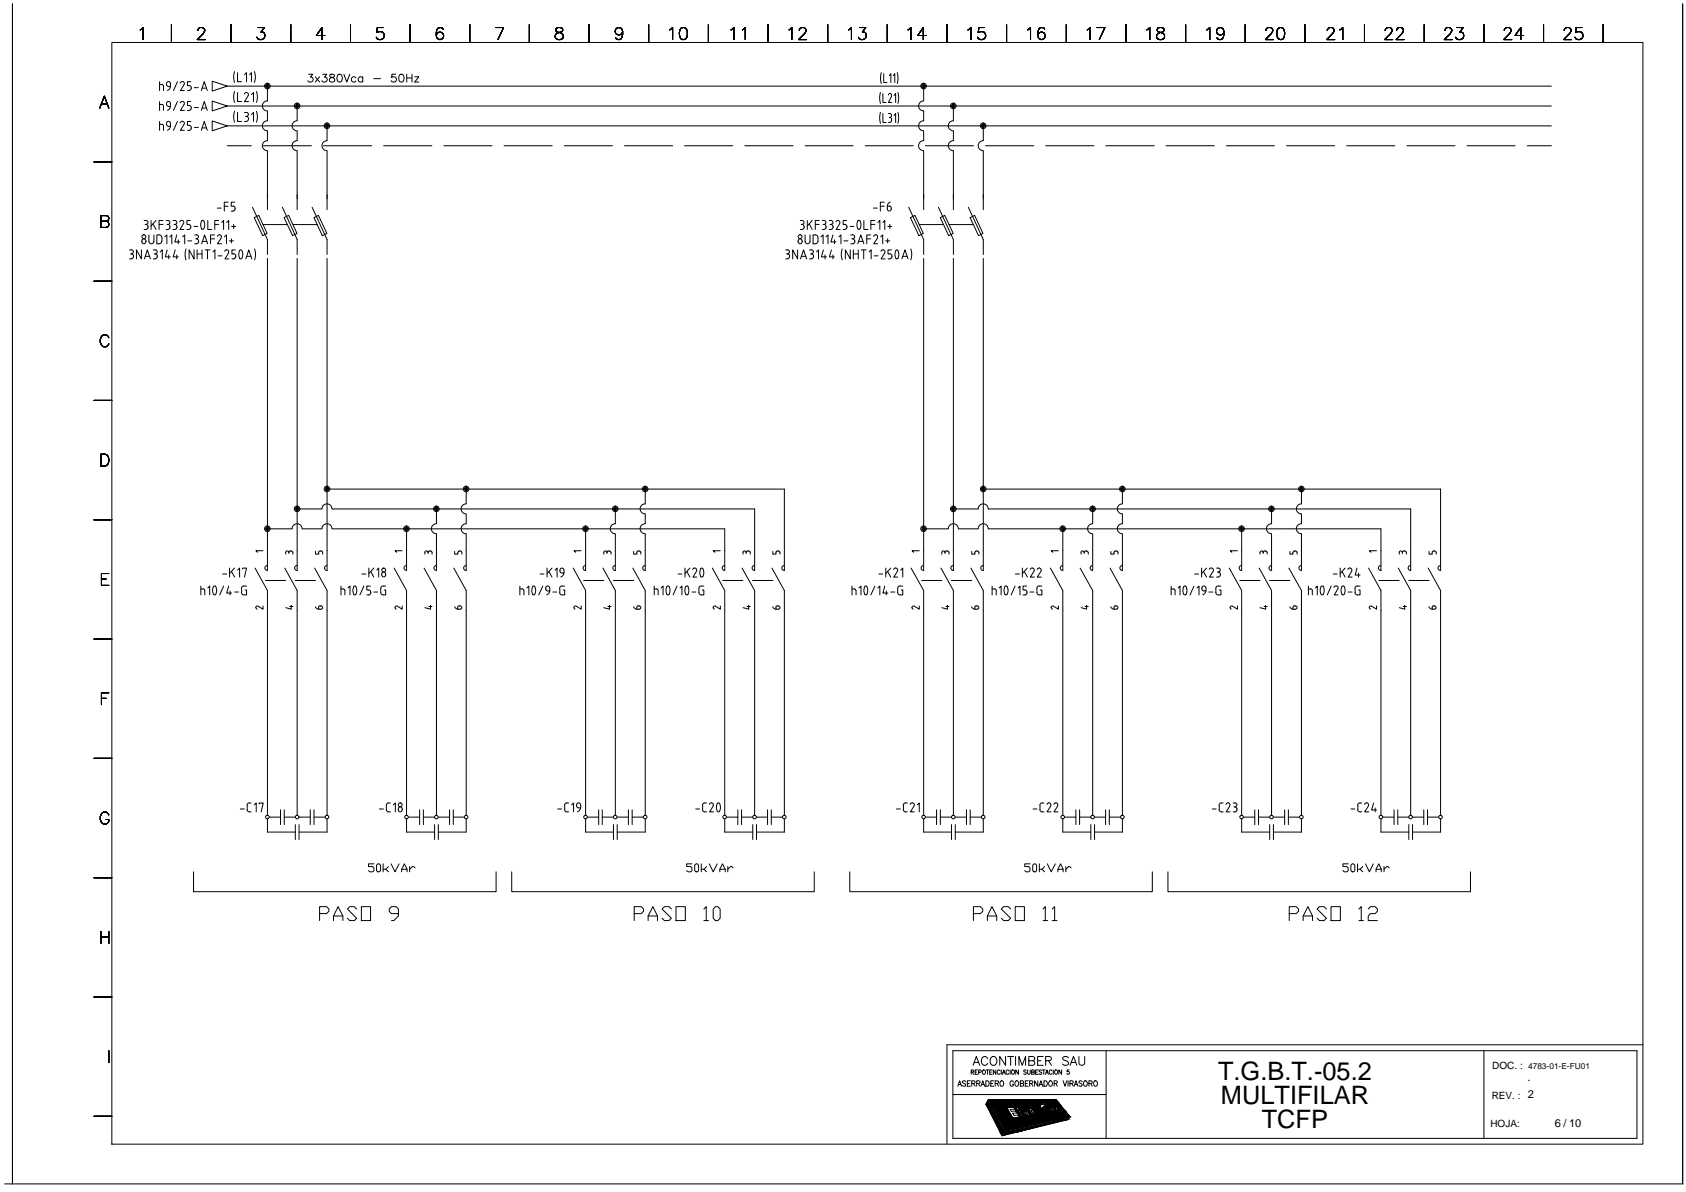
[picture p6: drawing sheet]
<svg xmlns="http://www.w3.org/2000/svg" width="420mm" height="297mm" viewBox="0 0 420 297" stroke-linecap="round" stroke-linejoin="round" font-family="sans-serif">
<defs><g id="words">
<g font-size="6.3">
<text x="303.5" y="269.1">T.G.B.T.-05.2</text>
<text x="304.3" y="275">MULTIFILAR</text>
<text x="314.4" y="281">TCFP</text>
</g>
<g font-size="2.8">
<text x="380.7" y="269.3">.</text>
<text x="387.5" y="280.8">6 / 10</text>
</g>
<g font-size="2.5">
<text x="371.9" y="266.3">DOC. :</text>
<text x="371.7" y="273.8">REV. : 2</text>
<text x="371.4" y="280.8">HOJA:</text>
</g>
<text font-size="2.1" x="380.8" y="266.3">4783-01-E-FU01</text>
</g></defs>
<g fill="none" stroke="#000" stroke-width=".25">
<path d="M27.9 10.6h381.5v274.5h-381.5zM34.9 7.5l.8-.6v3M42.7 6.1v4.5M49.3 7.6l.2-.4 .4-.3a.93 .93 0 0 1 1.1 .6l-.4 .9-1.4 1.5h2M57.6 6.1v4.5M58.5 17.8l-.3 1.4 .3 1.4M59.2 18.1v2.3h1M60.9 18.6l.5-.5v2.3M62.2 18.6l.5-.5v2.3M63.4 17.8l.2 1.4-.2 1.4M64.3 6.9h1.6l-.9 1.1a.96 .96 0 0 1 1 1.1 .96 .96 0 0 1-1.3 .8l-.4-.2-.3-.4M72.4 6.1v4.5"/>
<path d="M76.9 18.5h1l-.5 .7a.67 .67 0 0 1 .5 1.1 .67 .67 0 0 1-1.2-.2M78.6 19.1l1 1.3M79.6 19.1l-1 1.3M80.4 18.5h1l-.5 .7a.67 .67 0 0 1 .5 1.1 .67 .67 0 0 1-1.2-.2M81 8.8h-2.2l1.4-1.9v3M82.3 18.6a.38 .38 0 0 0 .2 .6l.4 .1a.55 .55 0 0 1 .5 .6 .55 .55 0 0 1-.5 .5l-.7-.1a.74 .74 0 0 1 .1-.8 .74 .74 0 0 1 .7-.3 .38 .38 0 0 0 .2-.6zM84.3 18.6a.64 .64 0 0 1 .9 .3 .96 .96 0 0 1-.6 1.5h-.3a1.46 1.46 0 0 1 0-1.8zM85.7 18.5l.7 1.9 .8-1.9M87.3 6.1v4.5M88.7 19.4a.64 .64 0 0 0-.9-.1 .64 .64 0 0 0 0 1 .64 .64 0 0 0 .9-.1M90.4 19.4a.64 .64 0 0 0-.9-.1 .64 .64 0 0 0 0 1 .64 .64 0 0 0 .9-.1M90.4 19.1v1.3"/>
<path d="M93.1 19.6h1.7M95.5 6.9h-1.5l-.1 1.2a1.06 1.06 0 0 1 1.6 0 1.06 1.06 0 0 1-.2 1.6 1.06 1.06 0 0 1-1.5-.4M98.6 18.5h-.9l-.1 .8a.71 .71 0 0 1 1.1 .1 .71 .71 0 0 1-.2 1 .71 .71 0 0 1-1-.3M99.7 18.6a.64 .64 0 0 1 .9 .3v1.2a.64 .64 0 0 1-1.1 0 1.66 1.66 0 0 1 .2-1.5zM101.4 18.5v1.9M101.4 19.4h1.3M102.2 6.1v4.5M102.7 18.5v1.9M103.3 19.1h1.1l-1.1 1.3h1.1M110.4 7.3a.85 .85 0 0 0-1.3-.3 2.26 2.26 0 0 0 0 2.7 .91 .91 0 0 0 1.4-.4 .91 .91 0 0 0-.6-1.3 .91 .91 0 0 0-1.2 .8M117.1 6.1v4.5M123.5 6.9h2l-1.4 3"/>
<path d="M131.9 6.1v4.5M138.7 7a.6 .6 0 0 0 .3 1 1.24 1.24 0 0 1 1.3 1.3 1.03 1.03 0 0 1-1.1 .6 1.03 1.03 0 0 1-.8-1.1 1.41 1.41 0 0 1 1.4-.8l.3-.1 .1-.6a1.11 1.11 0 0 0-1.5-.3zM146.8 6.1v4.5M155.2 7.9a.93 .93 0 0 1-1.3 .8 .93 .93 0 0 1-.4-1.4 .93 .93 0 0 1 1.5 0 2.59 2.59 0 0 1-.3 2.4 .89 .89 0 0 1-1.3-.3M161.6 6.1v4.5M166.9 7.5l.7-.6v3M169.7 7a.94 .94 0 0 1 1.5 .5 2.5 2.5 0 0 1-.3 2.2 .94 .94 0 0 1-1.5-.4 2.46 2.46 0 0 1 .3-2.3zM176.5 6.1v4.5M182.2 7.5l.7-.6v3M185 7.5l.7-.6v3M191.4 6.1v4.5M196.7 7.5l.6-.6v3"/>
<path d="M199.2 7.6l.1-.4 .4-.3a.93 .93 0 0 1 1.2 .6l-.4 .9-1.5 1.5h2M206.3 6.1v4.5M211.5 7.5l.7-.6v3M214.2 6.9h1.5l-.8 1.1a.96 .96 0 0 1 1 1.1 .96 .96 0 0 1-1.3 .8l-.4-.2-.3-.4M219.6 18.1l-.2 1.4 .2 1.3M220.2 18.4v2.2h.8M221.1 6.1v4.5M221.6 18.8l.4-.4v2.2M222.6 18.8l.4-.4v2.2M223.6 18.1l.2 1.4-.2 1.3M226.3 7.5l.7-.6v3M230.8 8.8h-2.1l1.4-1.9v3"/>
<path d="M236 6.1v4.5M241.2 7.5l.7-.6v3M245.3 6.9h-1.4l-.1 1.2a1.06 1.06 0 0 1 1.6 0 1.06 1.06 0 0 1-.2 1.6 1.06 1.06 0 0 1-1.6-.4M250.8 6.1v4.5M256.1 7.5l.7-.6v3M260.3 7.3a.84 .84 0 0 0-1.2-.3 2.26 2.26 0 0 0 0 2.7 .93 .93 0 0 0 1.3-.4 .93 .93 0 0 0-.6-1.3 .93 .93 0 0 0-1.2 .8M265.7 6.1v4.5M270.9 7.5l.8-.6v3M273.4 6.9h2l-1.4 3M280.6 6.1v4.5M285.8 7.5l.7-.6v3M288.5 7a.6 .6 0 0 0 .3 1 1.24 1.24 0 0 1 1.4 1.3 1.03 1.03 0 0 1-1.2 .6 1.03 1.03 0 0 1-.8-1.1 1.41 1.41 0 0 1 1.5-.8l.2-.1 .2-.6a1.11 1.11 0 0 0-1.6-.3z"/>
<path d="M295.5 6.1v4.5M300.8 7.5l.7-.6v3M305 7.9a.93 .93 0 0 1-1.2 .8 .93 .93 0 0 1-.4-1.4 .93 .93 0 0 1 1.5 0 2.59 2.59 0 0 1-.3 2.4 .89 .89 0 0 1-1.3-.3M310.3 6.1v4.5M315.5 7.6l.1-.4 .4-.3h.6a.74 .74 0 0 1 .4 1.1l-1.6 1.9h1.9M318.6 7a.91 .91 0 0 1 1.4 .5 2.5 2.5 0 0 1-.3 2.2 .91 .91 0 0 1-1.4-.4 2.46 2.46 0 0 1 .3-2.3zM325.2 6.1v4.5M330.8 7.6v-.1a.93 .93 0 0 1 1.1-.6 .74 .74 0 0 1 .4 1.1l-1.7 1.9h2M333.9 7.5l.7-.6v3M340 6.1v4.5M345.2 7.6v-.1a.93 .93 0 0 1 1.1-.6l.3 .1a.62 .62 0 0 1 .2 1l-1.7 1.9h2M348 7.6v-.1a.93 .93 0 0 1 1.2-.6 .74 .74 0 0 1 .4 1.1l-1.7 1.9h2"/>
<path d="M354.9 6.1v4.5M360.1 7.6l.1-.4 .5-.3a.93 .93 0 0 1 1.1 .6l-.4 .9-1.5 1.5h2M363.1 6.9h1.5l-.8 1.1a.99 .99 0 0 1 .9 1.4 .99 .99 0 0 1-1.6 .3l-.3-.4M369.8 6.1v4.5M374.9 7.6l.1-.4 .4-.3h.6a.74 .74 0 0 1 .4 1.1l-1.7 1.9h2M379.7 8.8h-2.1l1.4-1.9v3M384.7 6.1v4.5M389.8 7.6l.1-.4 .5-.3h.6a.74 .74 0 0 1 .4 1.1l-1.7 1.9h1.9M394.2 6.9h-1.4l-.1 1.2a1.05 1.05 0 0 1 1.5 0 1.05 1.05 0 0 1-.2 1.6 1.05 1.05 0 0 1-1.5-.4M399.5 6.1v4.5M24.9 26.9l1.1-2.9 1.1 2.9M25.3 26h1.4"/>
<path d="M39.8 21.1l.5-.1 .4 .3v1.3M39.8 31l.5-.1 .4 .3v1.3M39.8 20.4v2.2M39.8 25.3v2.2M39.8 30.3v2.2M39.8 26h.5M40.3 26l.4 .4M40.7 26.5v1M41.5 25.8a.55 .55 0 0 0 .5 .7M42 21.5a.56 .56 0 0 1-.5-.7 .56 .56 0 0 1 .9-.2l.1 .2a1.42 1.42 0 0 1-.8 1.7M42 31.5a.56 .56 0 0 1-.5-.8 .56 .56 0 0 1 .9-.2l.1 .2a1.42 1.42 0 0 1-.8 1.8M42 21.6h.5"/>
<path d="M42 26.5h.5M42 31.5h.5M42.5 26.4a1.12 1.12 0 0 1-.8 1.1M42.5 25.8a.49 .49 0 0 0-.5-.5 .49 .49 0 0 0-.5 .5M42.5 25.8v.7M44.2 20.4l-1 2.2M44.2 25.3l-1 2.2M44.2 30.3l-1 2.2M45.4 20.3l-.5 .4M45.4 25.3l-.5 .4M45.4 30.2l-.5 .4M45.5 20.3l.3 .1 .1 .5-.9 1.7h.9"/>
<path d="M45.5 25.3l.3 .1 .1 .5-.9 1.6h.9M45.5 30.2l.3 .1 .1 .5-.9 1.7h.9M46.7 22.6h.5M47.6 20.4h-.9v.9l.7 .1 .2 .4M47.6 25.3h-.9v1h.5a.62 .62 0 0 1 .5 .6 .62 .62 0 0 1-.5 .6h-.5M47.6 30.3h-.9v.9l.7 .1 .2 .4M47.6 32l-.2 .4-.7 .1M47.7 21.8l-.1 .5-.4 .2M47.7 31.8v.2M48.4 21.8h1M48.4 26.8h1M48.4 31.8h1"/>
<path d="M50.2 22.6l.7-2.2 .8 2.2M50.2 27.5l.7-2.2 .8 2.2M50.2 32.5l.7-2.2 .8 2.2M50.4 22h1M50.4 26.9h1M50.4 31.9h1M52.9 20.2l3.7 1.3-3.7 1.2zM52.9 25.2l3.7 1.2-3.7 1.2zM52.9 30.1l3.7 1.3-3.7 1.2zM56.6 21.5h330M56.6 26.4h330M56.6 31.4h330"/>
<path d="M56.6 36.3h6M58.5 22.8l-.3 1.4 .3 1.3M58.5 27.7l-.3 1.4 .3 1.4M59.2 23.1v2.2h1M59.2 28v2.3h1M60.9 23.4a.51 .51 0 0 1 .7-.3 .51 .51 0 0 1 .2 .7M60.9 28h.5a.49 .49 0 0 1 .5 .5 .49 .49 0 0 1-.5 .5M60.9 30.3h.5M61.2 29h.2M61.4 29l.4 .2 .1 .3M61.9 23.8l-1 1.5h1M61.9 29.7l-.2 .5h-.3"/>
<path d="M61.9 29.5v.3M62.7 23.6l.5-.5v2.2M62.7 28.5l.5-.5v2.3M63.9 22.8l.2 1.4-.2 1.3M63.9 27.7l.2 1.4-.2 1.4M65.6 36.3h12M66.6 35.1a1.25 1.25 0 0 0-1.2 1.2 1.25 1.25 0 0 0 1.2 1.2M66.6 30.1a1.25 1.25 0 0 0-1.2 1.2 1.25 1.25 0 0 0 1.2 1.3M66.6 25.1a1.25 1.25 0 0 0-1.2 1.3 1.25 1.25 0 0 0 1.2 1.2M66.6 21.5v3.6M66.6 27.7v2.4M66.6 32.6v2.5"/>
<path d="M66.6 37.6v14.6M74 35.1a1.25 1.25 0 0 0-1.2 1.2 1.25 1.25 0 0 0 1.2 1.2M74 30.1a1.25 1.25 0 0 0-1.2 1.2 1.25 1.25 0 0 0 1.2 1.3M74.1 26.4v3.7M74.1 32.6v2.5M74.1 37.6v14.6M80.6 36.3h12M81.5 31.4v3.7a1.25 1.25 0 0 0-1.3 1.2 1.25 1.25 0 0 0 1.3 1.2v14.7M95.6 36.3h12M110.6 36.3h12M125.6 36.3h12M140.6 36.3h12"/>
<path d="M155.6 36.3h12M170.6 36.3h12M185.6 36.3h12M200.6 36.3h12M215.6 36.3h12M219.4 23l-.2 1.4 .2 1.4M219.4 28l-.2 1.4 .2 1.3M220 23.3v2.2h.8M220 28.3v2.2h.8M221.4 23.7a.43 .43 0 0 1 .6-.4 .43 .43 0 0 1 .1 .7M221.4 28.3h.4a.5 .5 0 0 1 .4 .5 .5 .5 0 0 1-.4 .5M221.4 30.5h.4"/>
<path d="M221.6 29.3h.2M221.8 29.3l.4 .4M222.1 24.1l-.7 1.4h.8M222.2 30l-.4 .5M222.2 29.8v.2M222.8 23.8l.4-.5v2.2M222.8 28.8l.4-.5v2.2M223.8 23l.2 1.4-.2 1.4M223.8 28l.2 1.4-.2 1.3M230.2 35.1a1.25 1.25 0 0 0-1.3 1.2 1.25 1.25 0 0 0 1.3 1.2M230.2 30.1a1.25 1.25 0 0 0-1.3 1.2 1.25 1.25 0 0 0 1.3 1.3M230.2 25.1a1.25 1.25 0 0 0-1.3 1.3 1.25 1.25 0 0 0 1.3 1.2"/>
<path d="M230.2 21.5v3.6M230.2 27.7v2.4M230.2 32.6v2.5M230.2 37.6v14.6M230.6 36.3h12M237.6 35.1a1.25 1.25 0 0 0-1.3 1.2 1.25 1.25 0 0 0 1.3 1.2M237.6 30.1a1.25 1.25 0 0 0-1.3 1.2 1.25 1.25 0 0 0 1.3 1.3M237.6 26.4v3.7M237.6 32.6v2.5M237.6 37.6v14.6M245 31.4v3.7a1.25 1.25 0 0 0-1.2 1.2 1.25 1.25 0 0 0 1.2 1.2v14.7M245.6 36.3h12"/>
<path d="M260.6 36.3h12M275.6 36.3h12M290.6 36.3h12M305.6 36.3h12M320.6 36.3h12M335.6 36.3h12M350.6 36.3h12M365.6 36.3h12M380.6 36.3h6M23.4 40.3h4.5M25.2 55.1l1.7-.1a.74 .74 0 0 0 0-1.2l-1.7-.1v3h1.2a.79 .79 0 0 0 .7-.8 .79 .79 0 0 0-.7-.8M35.9 54.9h.5"/>
<path d="M35.9 57.2h.5M36.2 55.9h.2M36.4 54.9a.49 .49 0 0 1 .5 .5 .49 .49 0 0 1-.5 .5l.4 .3 .1 .2M36.9 56.4a.55 .55 0 0 1-.5 .8M37.1 58.5v1.7M37.6 54.9v2.3M38.1 55.8l.8 1.4M38.4 58.5v1.7M38.9 54.9l-1.3 1.4M39.6 58.5a.7 .7 0 0 1 .7 .7M39.6 58.5h-.5v2.2a.95 .95 0 0 0 1.2-.4v-.3M39.6 55.9h1"/>
<path d="M40.4 59.2v.9M40.6 54.9h-1v2.3M41.1 59l.5-.5v2.2M41.4 54.9h.5a.49 .49 0 0 1 .4 .5 .49 .49 0 0 1-.4 .5M41.4 57.2h.5M41.6 55.9h.3M41.9 55.9l.4 .3v.2M42.3 59l.5-.5v2.2M42.3 56.4a.55 .55 0 0 1-.4 .8M43.1 54.9h.5a.49 .49 0 0 1 .5 .5 .49 .49 0 0 1-.5 .5M43.1 57.2h.5M43.4 55.9h.2"/>
<path d="M43.6 55.9l.4 .3 .1 .2M44 58.5l-.4 1.8h1.2M44.1 56.4a.55 .55 0 0 1-.5 .8M44.4 59.8v.9M45.3 54.9l-.5 .4M45.3 54.9l.3 .2 .2 .4-1 1.7h1M45.5 59l.5-.5v2.2M46.6 57.2h.4M47.4 54.9h-.8v1l.7 .1 .2 .4M47.6 56.4a.61 .61 0 0 1-.6 .8M48.3 56.4h1M48.5 58.5h.5"/>
<path d="M48.8 59.5h.2M49 58.5a.49 .49 0 0 1 .5 .5 .49 .49 0 0 1-.5 .5M49 59.5l.4 .3 .1 .2M50.2 55l.3-.1a1.45 1.45 0 0 1 0 2.3l-.3-.2M50.3 55l-.3 .8 .3 1.2M51.8 54.9v2.3h1M52.5 59.5h1M53.5 58.5h-1v2.2M53.5 55.9h1M54.2 51.9h.9M54.2 58.9a.5 .5 0 0 1 .6-.4 .5 .5 0 0 1 .3 .7M54.5 54.9h-1v2.3"/>
<path d="M55.1 59.3l-.9 1.4h1M55.3 55.5l.4-.6v2.3M55.9 51.4h1M55.9 59l.5-.5v2.2M56.5 55.5l.5-.6v2.3M56.9 50.4h-1v2.2M57.6 52.6h.5M57.7 59.5v1M57.7 56.4h1M58.1 51.4l.4 .2 .1 .2M58.2 55.9v1M58.5 50.4h-.9v1h.5"/>
<path d="M58.6 52.1l-.3 .4-.2 .1M58.6 51.9v.2M62.9 51.6l3.7 8.1v3.7M63.3 54.2l1.2-.5 2.1 4.5-1.1 .5zM65.5 56h6.1M70.4 51.6l3.7 8.1v3.7M70.8 54.2l1.1-.5 2.1 4.5-1.1 .5zM73 56h6.1M77.8 51.6l3.7 8.1v3.7M78.2 54.2l1.1-.5 2.2 4.5-1.2 .5zM199.4 54.9h.5M199.4 57.2h.5"/>
<path d="M199.7 55.9h.2M199.9 54.9a.49 .49 0 0 1 .5 .5 .49 .49 0 0 1-.5 .5l.4 .3 .1 .2M200.4 56.7l-.3 .4-.2 .1M200.4 56.4v.3M200.6 58.5v1.7M201.2 54.9v2.3M201.6 55.8l.8 1.4M201.9 58.5v1.7M202.4 54.9l-1.2 1.4M203.2 58.5a.7 .7 0 0 1 .6 .7M203.2 58.5h-.6v2.2a.95 .95 0 0 0 1.2-.4v-1.1M203.2 55.9h.9"/>
<path d="M204.1 54.9h-.9v2.3M204.6 59l.5-.5v2.2M204.9 54.9h.5a.49 .49 0 0 1 .4 .5 .49 .49 0 0 1-.4 .5M204.9 57.2h.5M205.1 55.9h.3M205.4 55.9l.4 .3v.2M205.8 59l.5-.5v2.2M205.8 56.7l-.2 .4-.2 .1M205.9 56.4v.3M206.6 54.9h.5a.49 .49 0 0 1 .5 .5 .49 .49 0 0 1-.5 .5M206.6 57.2h.5M206.9 55.9h.2"/>
<path d="M207.1 55.9l.4 .3 .1 .2M207.6 58.5l-.5 1.8h1.2M207.6 56.4a.61 .61 0 0 1-.5 .8M208 59.8v.9M208.8 54.9l.4 .3v.5M208.8 54.9l-.5 .4M209.1 59l.5-.5v2.2M209.3 55.7l-.9 1.5h1M210.1 57.2h.5M211 54.9h-.9v1l.7 .1 .2 .4M211.1 56.4a.61 .61 0 0 1-.5 .8M211.9 56.4h.9"/>
<path d="M212 58.5h.5M212.3 59.5h.2M212.5 58.5a.49 .49 0 0 1 .5 .5 .49 .49 0 0 1-.5 .5M212.5 59.5l.4 .3 .1 .2M213.8 55l.2-.1a1.45 1.45 0 0 1 0 2.3l-.2-.2M213.8 55l-.2 .8 .2 1.2M215.3 54.9v2.3h1M216 59.5h1M217 58.5h-1v2.2M217 55.9h1M217.6 51.9h1M217.7 58.9a.5 .5 0 0 1 .7-.4 .5 .5 0 0 1 .2 .7"/>
<path d="M218 54.9h-1v2.3M218.7 59.3l-1 1.4h1M218.8 55.5l.5-.6v2.3M219.4 51.4h1M219.5 59l.5-.5v2.2M220 55.5l.5-.6v2.3M220.4 50.4h-1v2.2M221.2 59.5v1M221.2 56.4h1M221.6 51.4a.56 .56 0 0 1 .5 .7 .56 .56 0 0 1-.9 .2l-.1-.9h.5M221.8 55.9v1M221.9 50.4l-.6 .3-.2 .6"/>
<path d="M226.5 51.6l3.7 8.1v3.7M226.9 54.2l1.1-.5 2.1 4.5-1.1 .5zM229.1 56h6M233.9 51.6l3.7 8.1v3.7M234.3 54.2l1.1-.5 2.1 4.5-1.1 .5zM236.5 56h6.1M241.3 51.6l3.7 8.1v3.7M241.7 54.2l1.2-.5 2.1 4.5-1.1 .5zM23.4 70.1h4.5M32.3 62.3h.5a.49 .49 0 0 1 .4 .5 .49 .49 0 0 1-.4 .4 .63 .63 0 0 1 .5 .7 .63 .63 0 0 1-.5 .6M32.3 64.5h.5M32.5 63.3h.3"/>
<path d="M35.2 62.3v2.2l-1.2-2.2v2.2M35.4 60.3a.49 .49 0 0 0 .4 .4 .49 .49 0 0 0 .5-.4M35.4 60v.3M36 64.5l.7-2.2 .8 2.2M36.2 63.9h1.1M36.3 60a.49 .49 0 0 0-.5-.5 .49 .49 0 0 0-.4 .5M36.4 60v.3M37.1 60.1a.61 .61 0 0 0 .6 .6 .61 .61 0 0 0 .6-.6M38.2 62.3h.5a.49 .49 0 0 1 .5 .5 .49 .49 0 0 1-.5 .4 .63 .63 0 0 1 .5 .7 .63 .63 0 0 1-.5 .6M38.2 64.5h.5M38.5 63.3h.2M39.9 62.8l.5-.5v2.2"/>
<path d="M41.7 62.3l-.5 1.7h1.2M42.1 63.5v1M43.7 62.3l-.5 1.7h1.2M44 63.5v1M46.4 62l-.3 1.4 .3 1.4M46.8 60h1M48.4 62.3v2.2l-1.3-2.2v2.2M49.1 63.3h1.2M49.1 62.3v2.2M49.5 60.3l-.3 .4h-.7M49.5 60v.3M50.3 60.7l.7-2.2 .7 2.2"/>
<path d="M50.3 62.3v2.2M50.5 60.2h1M51.1 62.3h1.2M51.7 62.3v2.2M53.1 62.8l.5-.5v2.2M54.3 63.8h1M56.5 62.3l.4 .2v.5M56.5 62.2l-.5 .4M57 63l-.9 1.5h.9M57.2 60h1M57.8 64.5h.5M58.2 63.2a.62 .62 0 0 1 .6 .7 .62 .62 0 0 1-.6 .6"/>
<path d="M58.6 62.3h-.8v1h.5M59.8 62.3h.2a1.45 1.45 0 0 1 0 2.2 1.66 1.66 0 0 1-.2-2.2zM61.3 64.5l.7-2.2 .8 2.2M61.5 63.9h1M63.4 62l.3 1.4-.3 1.4M66.6 64.4v77.8M74.1 64.4v77.8M81.5 64.4v77.8a.61 .61 0 0 1-.6-.7 .61 .61 0 0 1 .6-.6M195.8 62.3h.5a.49 .49 0 0 1 .4 .5 .49 .49 0 0 1-.4 .4l.4 .3v.2M195.8 64.5h.5M196 63.3h.3M196.7 64v.2l-.4 .3"/>
<path d="M196.8 63.8v.2M198.8 62.3v2.2l-1.3-2.2v2.2M198.9 60.3a.49 .49 0 0 0 .5 .4 .49 .49 0 0 0 .5-.4M198.9 60v.3M199.5 64.5l.8-2.2 .7 2.2M199.7 63.9h1.1M199.9 60a.49 .49 0 0 0-.5-.5 .49 .49 0 0 0-.5 .5M199.9 60v.3M200.6 60.1a.61 .61 0 0 0 .6 .6 .61 .61 0 0 0 .7-.6M201.7 62.3h.5a.49 .49 0 0 1 .5 .5 .49 .49 0 0 1-.5 .4 .63 .63 0 0 1 .5 .7 .63 .63 0 0 1-.5 .6M201.7 64.5h.5M202 63.3h.2"/>
<path d="M203.5 62.8l.5-.5v2.2M205.2 62.3l-.5 1.7h1.3M205.6 63.5v1M207.2 62.3l-.5 1.7h1.2M207.6 63.5v1M209.9 62l-.3 1.4 .3 1.4M210.3 60h1M211.9 62.3v2.2l-1.2-2.2v2.2M212.7 63.3h1.2M212.7 62.3v2.2M213 60.3l-.2 .4h-.8M213 60v.3"/>
<path d="M213.8 60.7l.7-2.2 .8 2.2M213.9 62.3v2.2M214 60.2h1M214.6 62.3h1.3M215.2 62.3v2.2M216.6 62.8l.5-.5v2.2M217.9 63.8h.9M220 62.3l.5 .2v.5M220 62.2l-.5 .4M220.5 63l-.9 1.5h1M220.7 60h1M221.3 64.5h.5"/>
<path d="M221.8 63.2a.62 .62 0 0 1 .5 .7 .62 .62 0 0 1-.5 .6M222.2 62.3h-.9v1h.5M223.7 62.4l.3 .8-.3 1.2M223.8 62.4l-.3-.1a1.53 1.53 0 0 0 0 2.2l.3-.1M224.8 64.5l.7-2.2 .8 2.2M225 63.9h1M227 62l.2 1.4-.2 1.4M230.2 64.4v77.8M237.6 64.4v77.8M245 64.4v77.8a.61 .61 0 0 1-.6-.7 .61 .61 0 0 1 .6-.6M23.4 99.8h4.5M27.1 84.2a1 1 0 0 0-1.5-.6 1.72 1.72 0 0 0 .2 2.8 1.02 1.02 0 0 0 1.3-.7"/>
<path d="M25.2 113.2h.9a1.62 1.62 0 0 1 1 1.5 1.62 1.62 0 0 1-1 1.5h-.9zM23.4 129.5h4.5M65.5 137.2h-1.7l.3 .4M66.6 131.8h6.2M71.2 137.7a.4 .4 0 0 1 .4-.4 .4 .4 0 0 1 .4 .4M71.2 137.7v.4M72 137.7a.49 .49 0 0 1 .5-.4 .49 .49 0 0 1 .5 .4M72 137.7v.2M73 137.7v.4M74.1 126.8h6.1M75.3 131.8a1.25 1.25 0 0 0-1.3-1.3 1.25 1.25 0 0 0-1.2 1.3M78.6 137.4v.7h.8v-.4"/>
<path d="M79.4 137.7l.2-.4h.2a.41 .41 0 0 1 .6 .4v.4M81.5 121.9h114l-.1 20.3a.61 .61 0 0 1-.6-.7 .61 .61 0 0 1 .6-.6M82.7 131.8a1.25 1.25 0 0 0-1.2-1.3 1.25 1.25 0 0 0-1.3 1.3h-4.9M82.7 126.8a1.25 1.25 0 0 0-1.2-1.2 1.25 1.25 0 0 0-1.3 1.2M82.8 131.8h97.8v10.4a.61 .61 0 0 1-.6-.7 .61 .61 0 0 1 .6-.6M82.8 126.8h105.3v15.4M100.2 137.2h-1.8l.5 .4M101.3 131.8v10.4a.61 .61 0 0 1-.6-.7 .61 .61 0 0 1 .6-.6M105.9 137.7v.4M106.7 137.7v.2M107.1 137.3l-.4 .4a.4 .4 0 0 0-.5-.4 .4 .4 0 0 0-.4 .4M107.1 137.3a.41 .41 0 0 1 .6 .4v.4"/>
<path d="M108.8 133.1l-.1 9.1a.61 .61 0 0 1-.6-.7 .61 .61 0 0 1 .6-.6M108.8 126.8l-.1 3.7a1.25 1.25 0 0 0-1.2 1.3 1.25 1.25 0 0 0 1.2 1.2M113.3 137.4v.7h.8l.2-.8h.6l.2 .4M115.1 137.7v.4M116.2 130.5a1.25 1.25 0 0 0-1.3 1.3 1.25 1.25 0 0 0 1.3 1.2M116.2 125.6a1.25 1.25 0 0 0-1.3 1.2 1.25 1.25 0 0 0 1.3 1.3M116.2 121.9v3.7M116.2 128.1v2.4M116.2 133.1v9.1M144.8 137.2h-1.7l.3 .4M145.9 131.8v10.4a.61 .61 0 0 1-.6-.7 .61 .61 0 0 1 .6-.6M151.3 137.9a.43 .43 0 0 0-.3-.6 .43 .43 0 0 0-.5 .4v.4"/>
<path d="M151.8 137.3l.4 .2 .1 .6M151.9 137.3a.43 .43 0 0 0-.7 .4M153.3 133.1v9.1a.61 .61 0 0 1-.6-.7 .61 .61 0 0 1 .6-.6M153.3 126.8v3.7a1.25 1.25 0 0 0-1.2 1.3 1.25 1.25 0 0 0 1.2 1.2M157.9 137.4v.7h.8v-.4M159.1 137.3l-.4 .4M159.1 137.3a.41 .41 0 0 1 .6 .4v.4M160.8 133.1v9.1a.61 .61 0 0 1-.6-.7 .61 .61 0 0 1 .6-.6M160.8 128.1v2.4a1.25 1.25 0 0 0-1.3 1.3 1.25 1.25 0 0 0 1.3 1.2M160.8 121.9v3.7a1.25 1.25 0 0 0-1.3 1.2 1.25 1.25 0 0 0 1.3 1.3M179.5 137.2h-1.8l.5 .4M185.9 137.7a.4 .4 0 0 0-.4-.4 .4 .4 0 0 0-.4 .4l.1 .4"/>
<path d="M185.9 137.7v.2M186.6 137.3l.3 .2 .1 .6M186.6 137.3a.43 .43 0 0 0-.7 .4M192.6 137.4v.7h.8v-.4M194 137.3l.3 .2 .1 .6M194 137.3a.43 .43 0 0 0-.6 .4M229.1 137.2h-1.8l.4 .4M235.5 137.7v.2M235.5 137.7a.4 .4 0 0 0-.4-.4 .4 .4 0 0 0-.4 .4v.4M236.1 137.3l.3 .2 .1 .6M236.1 137.3a.43 .43 0 0 0-.6 .4M237.6 126.8h6.2"/>
<path d="M238.8 131.8a1.25 1.25 0 0 0-1.2-1.3 1.25 1.25 0 0 0-1.3 1.3h-6.1M238.9 131.8h4.9a1.25 1.25 0 0 1 1.2-1.3 1.25 1.25 0 0 1 1.3 1.3h97.8v10.4a.64 .64 0 0 1-.6-.6 .64 .64 0 0 1 .6-.7M242.2 137.4v.7h.8v-.4M242.9 137.7l.2-.4h.2a.41 .41 0 0 1 .6 .4v.4M245 121.9h114v20.3a.61 .61 0 0 1-.6-.7 .61 .61 0 0 1 .6-.6M246.3 126.8a1.25 1.25 0 0 0-1.3-1.2 1.25 1.25 0 0 0-1.2 1.2M246.3 126.8h105.3v15.4M263.8 137.2h-1.8l.4 .4M264.9 131.8l-.1 10.4a.61 .61 0 0 1-.6-.7 .61 .61 0 0 1 .6-.6M269.4 137.7a.4 .4 0 0 1 .4-.4 .4 .4 0 0 1 .4 .4M269.4 137.7v.4M270.2 137.7v.2"/>
<path d="M270.6 137.3l-.4 .4M270.6 137.3h.4l.2 .4M271.2 137.7v.4M272.3 130.5a1.25 1.25 0 0 0-1.3 1.3 1.25 1.25 0 0 0 1.3 1.2M272.3 126.8v3.7M272.3 133.1v9.1M276.8 137.4v.7h.8v-.6l.4-.2a.41 .41 0 0 1 .6 .4v.4M279.7 130.5a1.25 1.25 0 0 0-1.3 1.3 1.25 1.25 0 0 0 1.3 1.2M279.7 125.6a1.25 1.25 0 0 0-1.3 1.2 1.25 1.25 0 0 0 1.3 1.3M279.7 121.9v3.7M279.7 128.1v2.4M279.7 133.1v9.1"/>
<path d="M308.4 137.2h-1.8l.4 .4M309.4 131.8v10.4M314.8 137.7a.52 .52 0 0 1 .5-.4 .52 .52 0 0 1 .5 .4v.4M314.8 137.9a.43 .43 0 0 0-.3-.6 .43 .43 0 0 0-.5 .4v.4M316.9 133.1v9.1a.61 .61 0 0 1-.7-.7 .61 .61 0 0 1 .7-.6M316.9 126.8v3.7a1.25 1.25 0 0 0-1.3 1.3 1.25 1.25 0 0 0 1.3 1.2M322.6 137.3l-.3 .2-.1 .6h-.7v-.7M322.6 137.3a.41 .41 0 0 1 .6 .4v.4M324.3 133.1v9.1a.61 .61 0 0 1-.6-.7 .61 .61 0 0 1 .6-.6M324.3 128.1v2.4a1.25 1.25 0 0 0-1.2 1.3 1.25 1.25 0 0 0 1.2 1.2M324.3 121.9v3.7a1.25 1.25 0 0 0-1.2 1.2 1.25 1.25 0 0 0 1.2 1.3M343 137.2h-1.7l.3 .4"/>
<path d="M349.5 137.7a.49 .49 0 0 1 .5-.4 .49 .49 0 0 1 .4 .4M349.5 137.7a.4 .4 0 0 0-.4-.4 .4 .4 0 0 0-.4 .4v.4M349.5 137.7v.2M350.5 137.7v.4M356.1 137.4v.7h.8v-.4M357.5 137.3l.3 .2 .1 .6M357.5 137.3a.43 .43 0 0 0-.6 .4M23.4 159.3h4.5M25.3 144.3h1.1M27.1 142.9h-1.8v3h1.8M50.1 146.1v2.2M50.1 146.8h.5"/>
<path d="M50.6 146.7l.4 .5M51 147.2v1.1M51.8 146.5l.5-.4v2.2M53.2 146.1l-.2 .8 .2 1.2M53.2 146.1l.3-.1a1.53 1.53 0 0 1 0 2.3l-.3-.2M55.5 143h1M55.7 146.1l-.9 2.2M57 146.1l-.5 1.7h1.2M57.2 141.6v2.2M57.3 147.3v1M57.7 142.4l.8 1.4M58.4 141.6l-1.2 1.3"/>
<path d="M58.5 147.5h1M59.2 142.1l.5-.5v2.2M60.2 146.6v1a.61 .61 0 0 0 .6 .7h.6v-1.3h-.3M60.5 141.8v-.2h.9l-.5 2.2M61.4 146.1h-.9l-.3 .5M63.6 141.6l3 5.6v56M63.8 151.4l.3 .4M65.5 151v.8l-1.3-.8-.4 .1-.1 .3M66.1 144.7h5.1M66.6 140.9a.61 .61 0 0 0-.6 .6 .61 .61 0 0 0 .6 .7M71 141.6l3.1 5.6v56M72.2 151.1h.8"/>
<path d="M72.6 150.8v1l-1.4-.4M73.6 144.7h5M74 140.9a.61 .61 0 0 0-.6 .6 .61 .61 0 0 0 .6 .7M78.4 141.6l3.1 5.6v56M78.6 151.2l.3 .4 .5 .2M79.8 151l-.3 .1-.1 .3M79.8 151h.2a.4 .4 0 0 1 .4 .4 .4 .4 0 0 1-.4 .4h-.6v-.4M85 146.8h.5M85 146.1v2.2M85.5 146.7l.5 .5M86 147.2v1.1M86.7 146.5l.5-.4v2.2"/>
<path d="M88.2 146.1l.2-.1a1.53 1.53 0 0 1 0 2.3l-.2-.2M88.2 146.1l-.2 .8 .2 1.2M90.2 143h1M90.7 146.1l-1 2.2M91.9 141.6v2.2M92.3 146.1h-.9v.9l.7 .1 .3 .4M92.4 147.8l-.3 .4-.7 .1M92.4 142.4l.7 1.4M92.4 147.5v.3M93.1 147.5h1M93.1 141.6l-1.2 1.3M93.9 142.1l.5-.5v2.2"/>
<path d="M94.9 146.6v1a.61 .61 0 0 0 .6 .7h.6v-1.3h-.3M95.4 142.6a.55 .55 0 0 1 .7 .6 .55 .55 0 0 1-.9 .3l-.1-.5zM96.1 146.1h-.8l-.4 .5M98.2 141.6l3.1 5.6v56M100.2 151v.8l-1.1-.7a.4 .4 0 0 0-.6 .1 .4 .4 0 0 0 .2 .6M105.7 141.6l3.1 5.6v56M106.9 151.1h.8M107.3 150.8v1l-1.4-.4M113.1 141.6l3.1 5.6v56M113.3 151.2l.3 .4 .5 .2M114.5 151l-.3 .1-.1 .3M114.5 151h.2a.4 .4 0 0 1 .4 .4 .4 .4 0 0 1-.4 .4h-.6v-.4"/>
<path d="M116.2 140.9a.61 .61 0 0 0-.7 .6 .61 .61 0 0 0 .7 .7M129.6 146.8h.5M129.6 146.1v2.2M130.1 146.7l.4 .5M130.6 147.2v1.1M131.3 146.5l.5-.4v2.2M132.9 146h.1a1.53 1.53 0 0 1 0 2.3 1.66 1.66 0 0 1-.1-2.3zM134.6 143h1M135.3 146.1l-1 2.2M136 146.7l.1 .3 .4 .2M136 146.5v.3M136.3 141.6v2.2"/>
<path d="M136.5 147.3h.5M136.8 142.4l.8 1.4M137 146.5a.49 .49 0 0 0-.5-.5 .49 .49 0 0 0-.5 .5M137 147.2a1.12 1.12 0 0 1-.8 1M137 146.5v.7M137.6 141.6l-1.3 1.3M137.8 147.5h.9M138.3 142.1l.5-.5v2.2M139.5 147.6l.1 .5 .5 .2M139.5 146.6v1.1M140.1 146l-.5 .2-.1 .4M140.1 146.1h.6"/>
<path d="M140.3 147h.4v1.3h-.6M140.5 142.7a1.12 1.12 0 0 1-.7 1.1M140.5 142a.52 .52 0 0 0-.6-.4 .52 .52 0 0 0-.4 .7l.3 .4 .8 .1M140.6 142.1v.6M142.8 141.6l3.1 5.6v56M143.6 151.1a.4 .4 0 0 0-.5 .1 .4 .4 0 0 0 .2 .6M144.8 151v.8l-1.1-.7M145.4 144.7h5.1M150.3 141.6l3 5.6v56M151.5 151.1h.8M151.9 150.8v1l-1.4-.4M152.9 144.7h5"/>
<path d="M157.7 141.6l3.1 5.6v56M157.9 151.2l.3 .4 .5 .2M159.1 151l-.3 .1-.1 .3M159.1 151h.2a.4 .4 0 0 1 .4 .4 .4 .4 0 0 1-.4 .4h-.6v-.4M163 146.8h.6M163 146.1v2.2M163.6 146.7l.4 .5M164 147.2v1.1M164.7 146.5l.5-.4v2.2M166.3 146h.1a1.45 1.45 0 0 1 0 2.3 1.66 1.66 0 0 1-.1-2.3zM168.7 146.1l-1 2.2M169 143h.9"/>
<path d="M169.5 146.5l.4-.4v2.2M170.7 141.6v2.2M170.9 146.1l-.2 .8 .2 1.2M170.9 146.1l.3-.1a1.53 1.53 0 0 1 0 2.3l-.3-.2M171.2 142.4l.7 1.4M171.9 141.6l-1.2 1.3M172.4 147.5h1M172.6 141.9a.51 .51 0 0 1 .7-.3 .51 .51 0 0 1 .2 .7l-.8 1.5h1M174.2 146.6v1a.61 .61 0 0 0 .6 .7h.6v-1.3h-.4M174.7 141.6h.2a1.45 1.45 0 0 1 0 2.2 1.66 1.66 0 0 1-.2-2.2zM175.4 146.1h-.9l-.3 .5M177.5 141.6l3.1 5.6v56"/>
<path d="M178.3 151.1a.4 .4 0 0 0-.5 .1 .4 .4 0 0 0 .2 .6M179.5 151v.8l-1.2-.7M180.1 144.7h5M184.9 141.6l3.2 5.6v56M186.2 151.1h.8M186.6 150.8v1l-1.4-.4M187.6 144.7h5M188 140.9a.61 .61 0 0 0-.6 .6 .61 .61 0 0 0 .6 .7M192.4 141.6l3.1 5.6v56M192.6 151.2l.3 .4 .5 .2M193.4 151.8h.6M193.4 151.4v.4"/>
<path d="M193.8 151l-.3 .1-.1 .3M193.8 151h.2M194 151a.4 .4 0 0 1 .4 .4 .4 .4 0 0 1-.4 .4M212.3 146.8h.6M212.3 146.1v2.2M212.8 146.7l.5 .5M213.3 147.2v1.1M214.1 146.5l.5-.4v2.2M215.6 146h.2a1.53 1.53 0 0 1 0 2.3 1.66 1.66 0 0 1-.2-2.3zM218 146.1l-1 2.2M218.8 146.5l.5-.4v2.2M219 143h1"/>
<path d="M220.5 146.1l-.5 1.7h1.2M220.7 141.6v2.2M220.9 147.3v1M221.2 142.4l.8 1.4M222 147.5h1M222 141.6l-1.3 1.3M222.7 141.9a.51 .51 0 0 1 .7-.3 .51 .51 0 0 1 .2 .7M223.7 142.3l-1 1.5h1M223.7 146.6v1a.61 .61 0 0 0 .6 .7h.7v-1.3h-.4M224.5 142.1l.5-.5v2.2M225 146.1h-.9l-.4 .5M227 141.6l3.2 5.6v56"/>
<path d="M229.1 151v.8l-1.2-.7a.4 .4 0 0 0-.6 .1 .4 .4 0 0 0 .3 .6M229.7 144.7h5M230.2 140.9a.61 .61 0 0 0-.7 .6 .61 .61 0 0 0 .7 .7M234.5 141.6l3.1 5.6v56M235.7 151.1h.8M236.1 150.8v1l-1.4-.4M237.1 144.7h5.1M237.6 140.9a.61 .61 0 0 0-.6 .6 .61 .61 0 0 0 .6 .7M241.9 141.6l3.1 5.6v56M242.1 151.2l.3 .4 .5 .2M243.3 151l-.3 .1-.1 .3M243.3 151h.2a.4 .4 0 0 1 .4 .4 .4 .4 0 0 1-.4 .4h-.5v-.4"/>
<path d="M247.2 146.8h.6M247.2 146.1v2.2M247.8 146.7l.5 .5M248.3 147.2v1.1M249 146.5l.5-.4v2.2M250.5 146h.2a1.45 1.45 0 0 1 0 2.3 1.66 1.66 0 0 1-.2-2.3zM253 146.1l-1 2.2M253 143h1.1M253.7 146.5l.5-.4v2.2M254.8 141.6v2.2M255.2 142.4l.8 1.4M255.8 146.1h-.9v.9h.5a.63 .63 0 0 1 .5 .6 .63 .63 0 0 1-.5 .7h-.5"/>
<path d="M256 141.6l-1.2 1.3M256.7 147.5h1M256.7 141.9a.51 .51 0 0 1 .7-.3 .51 .51 0 0 1 .3 .7l-.9 1.5h1M258.4 146.6v1.1M258.5 141.9a.51 .51 0 0 1 .7-.3 .51 .51 0 0 1 .2 .7l-.9 1.5h1M259.3 147h.3v1.3h-.6a.61 .61 0 0 1-.6-.7M259.6 146.1h-.9l-.3 .5M261.8 141.6l3.1 5.6v56M262 151.4l.3 .4M263.8 151v.8l-1.4-.8-.4 .1-.1 .3M269.2 141.6l3.1 5.6v56M270.4 151.1h.8"/>
<path d="M270.8 150.8v1l-1.4-.4M272.3 140.9a.61 .61 0 0 0-.6 .6 .61 .61 0 0 0 .6 .7M276.6 141.6l3.1 5.6v56M276.8 151.2l.3 .4 .5 .2M277.6 151.4v.4M278 151l-.3 .1-.1 .3M278 151h.2a.4 .4 0 0 1 .4 .4 .4 .4 0 0 1-.4 .4h-.6M279.7 140.9a.61 .61 0 0 0-.6 .6 .61 .61 0 0 0 .6 .7M291.9 146.8h.5M291.9 146.1v2.2M292.4 146.7l.4 .5M292.8 147.2v1.1"/>
<path d="M293.6 146.5l.5-.4v2.2M295 146.1l.3-.1a1.53 1.53 0 0 1 0 2.3l-.3-.2-.2-.8zM297.5 146.1l-.9 2.2M297.7 143h1M298.3 146.5l.5-.4v2.2M299.4 141.6v2.2M299.5 146.7l.3 .5h.2M299.5 146.5v.3M299.9 142.4l.8 1.4M300 147.3h.5M300.5 147.2a1.12 1.12 0 0 1-.8 1M300.5 146.5a.49 .49 0 0 0-.5-.5 .49 .49 0 0 0-.5 .5"/>
<path d="M300.5 146.5v.7M300.7 141.6l-1.3 1.3M301.3 147.5h1M301.9 141.5l-.5 .4M301.9 141.6l.3 .1 .2 .4-1 1.7h1M303 146.6v1.3l.6 .4M303.2 141.6h.4M303.2 143.8h.4M303.4 142.6h.2M303.6 146l-.4 .2-.2 .4M303.6 141.6a.49 .49 0 0 1 .5 .4 .49 .49 0 0 1-.5 .5l.4 .3 .1 .2M303.6 146.1h.7"/>
<path d="M303.9 147h.4v1.3h-.7M304.1 143.3l-.2 .4-.3 .1M304.1 143v.3M306.3 141.6l3.1 5.6v56M307.2 151.1a.4 .4 0 0 0-.6 .1 .4 .4 0 0 0 .2 .6M308.4 151v.8l-1.2-.7M309 144.7h5M309.4 140.9a.61 .61 0 0 0-.6 .6 .61 .61 0 0 0 .6 .7M313.8 141.6l3.1 5.6v56M315 151.1h.8M315.4 150.8v1l-1.4-.4M316.4 144.7h5"/>
<path d="M321.2 141.6l3.1 5.6v56M321.4 151.2l.3 .4 .5 .2M322.2 151.4v.4M322.6 151l-.3 .1-.1 .3M322.6 151h.2a.4 .4 0 0 1 .4 .4 .4 .4 0 0 1-.4 .4h-.6M326.1 146.8h.5M326.1 146.1v2.2M326.6 146.7l.4 .5M327 147.2v1.1M327.8 146.5l.5-.4v2.2M329.2 146.1l.3-.1a1.53 1.53 0 0 1 0 2.3l-.3-.2-.2-.8zM331.7 146.1l-.9 2.2"/>
<path d="M332.2 143h1M332.9 146l-.5 .4M333 146l.3 .1 .2 .5-1 1.7h1M334 141.6v2.2M334.4 142.4l.8 1.4M334.5 146h.2a1.45 1.45 0 0 1 0 2.3 1.66 1.66 0 0 1-.2-2.3zM335.2 141.6l-1.2 1.3M335.9 141.9a.51 .51 0 0 1 .7-.3 .51 .51 0 0 1 .2 .7M336 147.5h.9M336.9 142.3l-.9 1.5h.9M337.7 146.6v1.1M338.2 141.6l-.5 1.7h1.2"/>
<path d="M338.6 147h.3v1.3h-.6a.61 .61 0 0 1-.6-.7M338.6 142.8v1M338.9 146.1h-.9l-.3 .5M341.1 141.6l3 5.6v56M341.3 151.4l.3 .4M343 151v.8l-1.3-.8-.4 .1-.1 .3M343.6 144.7h5.1M348.5 141.6l3.1 5.6v56M349.7 151.1h.8M350.1 150.8v1l-1.4-.4M351.1 144.7h5M351.5 140.9a.61 .61 0 0 0-.6 .6 .61 .61 0 0 0 .6 .7"/>
<path d="M355.9 141.6l3.1 5.6v56M356.1 151.2l.3 .4 .5 .2M356.9 151.4v.4h.6M357.3 151l-.3 .1-.1 .3M357.3 151h.2M357.5 151a.4 .4 0 0 1 .4 .4 .4 .4 0 0 1-.4 .4M25.3 174h1.1M27.1 172.6h-1.8v3M23.4 189h4.5M23.4 218.7h4.5M27.1 203.1a1.02 1.02 0 0 0-1.5-.6 1.72 1.72 0 0 0 .2 2.9 1.04 1.04 0 0 0 1.3-1.2h-.7M48.2 217.3v4.9h75.4v-4.9"/>
<path d="M59.9 201.6h1M61.6 201.7l.2 .5 .3 .1M61.6 200.7v1.1M62.1 200.1h-.3l-.2 .5M62.2 202.3h.4M62.2 200.1h.4M63.3 200.6l.6-.5v2.2M64.6 200.4v-.3h1l-.5 2.2M66.6 204.1v3.2h7M67.1 203.6h2.8M69.9 201.8v3.7M70.8 201.8v3.7"/>
<path d="M70.8 203.6h2.8M73.6 205.5v3.7M74.5 203.6h2.8M74.5 205.5v3.7M77.3 201.8v3.7M78.2 203.6h2.8M78.2 201.8v3.7M81.5 204.1v3.2h-7M93.2 215.3h-1.4v.6h1.1l.3 .4v.7l-.3 .3h-.7l-.4-.3M93.8 215.6l.4-.3h.3l.3 .3v1.4l-.3 .3h-.3l-.4-.3zM94.5 201.6h1.1M95.5 215.3v2"/>
<path d="M96.2 216.6l.6 .7M96.3 200.7l.1 1.3 .2 .2 .7 .1M96.8 215.9l-.6 .7h-.7M96.9 200.1h-.3l-.3 .5M96.9 200.1h.4M97.5 215.3l.9 2 1.1-2M98 200.6l.5-.5v2.2M99.2 201.8a.49 .49 0 0 0 .5 .5 .49 .49 0 0 0 .5-.5M99.3 201.6v.2M100.1 217.3v-.7l.7-1.3 .6 1.3v.7M100.1 216.6h1.3M100.2 201.6a.49 .49 0 0 0-.5-.5 .49 .49 0 0 0-.5 .5"/>
<path d="M100.3 201.6v.2M101.3 204.1v3.2h7M101.8 203.6h2.8M102.1 215.9v1.4M103.4 216.3l-.3-.4h-.3l-.7 .7M104.6 201.8v3.7M105.5 203.6h2.8M105.5 201.8v3.7M108.3 205.5v3.7M109.2 203.6h2.8M109.2 205.5v3.7M112 201.8v3.7"/>
<path d="M113 203.6h2.7M113 201.8v3.7M116.2 204.1v3.2h-7M127.5 217.3v4.9h75.4v-4.9M139 201.6h1M140.7 201.7l.3 .5 .3 .1M140.7 200.7v1.1M141.3 200.1h-.3l-.3 .5M141.3 202.3h.4M141.3 200.1h.4M142.5 200.6l.4-.5v2.2M143.7 200.8l.1 .3 .4 .2"/>
<path d="M144.2 201.3h.5M144.7 201.2a1.12 1.12 0 0 1-.8 1.1M144.7 200.6a.52 .52 0 0 0-.7-.5 .52 .52 0 0 0-.3 .7M144.7 200.6v.7M145.9 204.1v3.2h7M146.4 203.6h2.8M149.2 201.8v3.7M150.1 203.6h2.8M150.1 201.8v3.7M152.9 205.5v3.7M153.8 203.6h2.8M153.8 205.5v3.7"/>
<path d="M156.6 201.8v3.7M157.5 203.6h2.8M157.5 201.8v3.7M160.8 204.1v3.2h-7M172.4 215.3h-1.3v.6h1l.3 .4v.7l-.3 .3h-.6l-.4-.3M173.1 215.6l.4-.3h.3l.3 .3v1.4l-.3 .3h-.3l-.4-.3zM173.4 201.6h.9M174.8 215.3v2M175.1 201.7l.2 .5 .8 .1M175.1 200.7v1.1M175.4 216.6l.7 .7M175.6 200.1h-.3l-.2 .5"/>
<path d="M175.7 200.1h.4M176.1 215.9l-.7 .7h-.6M176.8 215.3l.9 2 1-2M176.8 200.5a.5 .5 0 0 1 .6-.4 .5 .5 0 0 1 .3 .7M177.7 200.9l-.9 1.4h1M178.8 200.2l.2-.1a1.45 1.45 0 0 1 0 2.2l-.2-.1M178.8 200.2l-.3 .8 .3 1.2M179.4 217.3v-.7l.7-1.3 .6 1.3v.7M179.4 216.6h1.3M180.6 204.1v3.2h7M181.1 203.6h2.8M181.4 215.9v1.4"/>
<path d="M182.7 216.3l-.3-.4h-.4l-.6 .7M183.9 201.8v3.7M184.8 203.6h2.8M184.8 201.8v3.7M187.6 205.5v3.7M188.5 203.6h2.8M188.5 205.5v3.7M191.3 201.8v3.7M192.2 203.6h2.8M192.2 201.8v3.7M195.5 204.1v3.2h-7M211.8 217.3v4.9h75.4v-4.9"/>
<path d="M223.4 201.6h1M225.1 201.7l.3 .5 .3 .1M225.1 200.7v1.1M225.7 200.1h-.3l-.3 .5M225.7 202.3h.4M225.7 200.1h.4M226.8 200.5a.52 .52 0 0 1 .7-.4 .52 .52 0 0 1 .3 .7M227.8 200.9l-.9 1.4h1M228.6 200.6l.5-.5v2.2M230.2 204.1v3.2h6.9M230.6 203.6h2.8M233.4 201.8v3.7"/>
<path d="M234.3 203.6h2.8M234.3 201.8v3.7M237.1 205.5v3.7M238.1 203.6h2.7M238.1 205.5v3.7M240.8 201.8v3.7M241.8 203.6h2.8M241.8 201.8v3.7M245 204.1v3.2h-6.9M256.7 215.3h-1.3v.6h1l.3 .4v.7l-.3 .3h-.7l-.3-.3M257.4 215.6l.3-.3h.3l.3 .3v1.4l-.3 .3h-.3l-.3-.3zM257.4 201.6h1"/>
<path d="M259 215.3v2M259.1 201.7l.3 .5 .8 .1M259.2 200.7v1.1M259.7 216.6l.6 .7M259.7 200.1l-.5 .3-.1 .2M259.7 200.1h.5M260.3 215.9l-.6 .7h-.7M260.9 200.5a.5 .5 0 0 1 .7-.4 .5 .5 0 0 1 .2 .7M261 215.3l1 2 1-2M261.8 200.9l-.9 1.4h1M262.6 200.5a.5 .5 0 0 1 .7-.4 .5 .5 0 0 1 .2 .7M263.6 200.9l-.9 1.4h.9"/>
<path d="M263.6 217.3v-.7l.7-1.3 .6 1.3v.7M263.6 216.6h1.3M264.9 204.1v3.2h6.9M265.3 203.6h2.8M265.6 215.9v1.4M266.9 216.3l-.3-.4h-.3l-.7 .7M268.1 201.8v3.7M269 203.6h2.8M269 201.8v3.7M271.8 205.5v3.7M272.8 203.6h2.7M272.8 205.5v3.7"/>
<path d="M275.5 201.8v3.7M276.5 203.6h2.7M276.5 201.8v3.7M279.7 204.1v3.2h-6.9M291.1 217.3v4.9h75.4v-4.9M302.1 201.6h1M303.8 201.7l.3 .5 .3 .1M303.8 200.7v1.1M304.4 200.1l-.5 .3-.1 .2M304.4 202.3h.4M304.4 200.1h.4M305.5 200.5a.5 .5 0 0 1 .7-.4 .5 .5 0 0 1 .2 .7"/>
<path d="M306.5 200.9l-.9 1.4h.9M307.3 200.1h.5M307.5 201.1a.55 .55 0 0 1 .7 .5M307.8 200.1a.49 .49 0 0 1 .4 .5 .49 .49 0 0 1-.4 .4M308.2 201.8l-.2 .4-.7 .1M308.3 201.6v.2M309.4 204.1v3.2h7M309.9 203.6h2.8M312.7 201.8v3.7M313.6 203.6h2.8M313.6 201.8v3.7M316.4 205.5v3.7"/>
<path d="M317.3 203.6h2.8M317.3 205.5v3.7M320.1 201.8v3.7M321.1 203.6h2.8M321.1 201.8v3.7M324.3 204.1v3.2h-7M336 215.3h-1.3v.6h.9l.4 .4v.7l-.4 .3h-.6l-.3-.3M336.6 215.6l.4-.3h.3l.3 .3v1.4l-.3 .3h-.3l-.4-.3zM336.6 201.6h1M338.3 215.3v2M338.4 200.7v1.3l.2 .2 .8 .1M338.9 200.1l-.5 .3-.1 .2"/>
<path d="M338.9 200.1h.5M338.9 216.6l.7 .7M339.6 215.9l-.7 .7h-.6M340.3 215.3l1 2 .9-2M340.6 200.1l.4 .2v.5M340.6 200.1l-.5 .4M341 200.9l-.9 1.4h1M342.3 200.1l-.5 1.7h1.3M342.7 201.3v1M342.9 217.3v-.7l.7-1.3 .6 1.3v.7M342.9 216.6h1.3M344.1 204.1v3.2h7"/>
<path d="M344.6 203.6h2.8M344.9 215.9v1.4M346.2 216.3l-.3-.4h-.3l-.7 .7M347.4 201.8v3.7M348.3 203.6h2.8M348.3 201.8v3.7M351.1 205.5v3.7M352 203.6h2.8M352 205.5v3.7M354.8 201.8v3.7M355.7 203.6h2.8M355.7 201.8v3.7"/>
<path d="M359 204.1v3.2h-7M25.2 232.1v3M25.2 233.5h1.9M27.1 232.1v3M79.6 227.7h1.8l.6-.6v-.6l-.6-.6h-1.8v3.5M83.1 229.4v-1.1l1.2-2.4 1.1 2.4v1.1M83.1 228.3h2.3M88.9 226.5l-.6-.6h-1.2l-.5 .6 2.3 2.3-.6 .6h-1.2l-.5-.6M90.1 225.9h2.2v3.5h-2.2zM99.3 227.7h-1.7l-.6-.6v-.6l.6-.6h1.1l.6 .6v1.8l-1.2 1.1h-.5M158 227.7h1.8l.6-.6v-.6l-.6-.6h-1.8v3.5M161.5 229.4v-1.1l1.2-2.4 1.1 2.4v1.1"/>
<path d="M161.5 228.3h2.3M167.3 226.5l-.6-.6h-1.1l-.6 .6 2.3 2.3-.6 .6h-1.1l-.6-.6M168.5 225.9h2.3v3.5h-2.3zM175.4 226.5l.6-.6v3.5M175.4 229.4h1.1M178.3 225.9h.6l.6 .6v2.3l-.6 .6h-.6l-.6-.6v-2.3zM242.6 227.7h1.7l.6-.6v-.6l-.6-.6h-1.7v3.5M246.1 229.4v-1.1l1.1-2.4 1.2 2.4v1.1M246.1 228.3h2.3M251.9 226.5l-.6-.6h-1.2l-.6 .6 2.4 2.3-.6 .6h-1.2l-.6-.6M253 225.9h2.3v3.5h-2.3zM259.9 226.5l.6-.6v3.5"/>
<path d="M259.9 229.4h1.2M262.2 226.5l.6-.6v3.5M262.2 229.4h1.2M321.3 227.7h1.7l.6-.6v-.6l-.6-.6h-1.7v3.5M324.8 229.4v-1.1l1.1-2.4 1.2 2.4v1.1M324.8 228.3h2.3M330.6 226.5l-.6-.6h-1.2l-.6 .6 2.4 2.3-.6 .6h-1.2l-.6-.6M331.7 225.9h2.3v3.5h-2.3zM338.6 226.5l.6-.6v3.5M338.6 229.4h1.2M341 226.5l.5-.6h1.2l.6 .6v.6l-.6 .6h-1.2l-.5 .6v1.1h2.3M23.4 248.5h4.5"/>
<path d="M23.4 278.2h4.5M27.1 261.8v3M237.5 261.8h170.4v21.9h-170.4zM237.5 272.8h38.1M238.7 270.7l.5-1.4 .4 1.4M238.9 270.3h.5M240.6 269.5l-.2-.2-.6 .2 .1 .3 .7 .4v.4l-.8-.1M241.1 270h.4M241.8 269.3h-.7v1.4h.7M242 267.2l.6-.1v-.4l-.6-.1v1.1M242.2 270l.7-.1 .1-.3-.3-.3h-.5v1.4M242.3 267.2l.4 .5"/>
<path d="M242.5 265.5l.8-2.2 .9 2.2M242.6 270l.4 .7M242.8 264.8h1.1M243 267.2h.4M243.4 270l.7-.1 .1-.3-.3-.3h-.5v1.4M243.6 266.6h-.6v1.1h.6M243.8 270l.4 .7M243.9 267.2h.5l.1-.5-.6-.1v1.1M244.4 270.7l.5-1.4 .5 1.4M244.6 270.3h.6M244.9 266.8l.1-.1a.47 .47 0 0 1 .6 .5 .47 .47 0 0 1-.7 .3zM245.7 269.3a.69 .69 0 0 1 .8 .7 .69 .69 0 0 1-.8 .7z"/>
<path d="M245.8 266.6h.6M246.1 266.6v1.1M246.1 263.8a.8 .8 0 0 0-.9-.5 .8 .8 0 0 0-.6 .8 .91 .91 0 0 0 .2 1.2 .91 .91 0 0 0 1.2-.1l.1-.2M246.2 274.2l4 7.8-.5 .9-4-7.7zM246.4 274.1l16.8-.1 3.4 4.3-16.1 3.6zM246.6 267.2h.4M246.9 270h.5M247 274.5h.6a.38 .38 0 0 1 .4 .2 .38 .38 0 0 1-.1 .5h-.3l.3 .5h-.3zM247.2 263.4a1.06 1.06 0 0 1 1.2 .5 1.06 1.06 0 0 1-.2 1.3 .96 .96 0 0 1-1.3 0 .96 .96 0 0 1 0-1.4zM247.2 266.6h-.6v1.1h.6M247.3 274.7h.4l.1 .3h-.3zM247.7 269.3h-.8v1.4h.8"/>
<path d="M247.7 275h.1M248 270l.7-.1 .1-.3-.2-.3h-.6v1.4M248.2 266.6v1.1l-.7-1.1v1.1M248.4 270l.4 .7M248.9 274.8l-.1 .2M248.9 274.8l-.4-.2 .3 .4M249.1 275l.3 .2M249.2 275l-.2-.5h-.9l.7 1.2h.3l-.3-.6 .9 .5-.3-.4M249.2 266.9a.37 .37 0 0 0-.4-.3 .37 .37 0 0 0-.3 .4v.3a.37 .37 0 0 0 .3 .4 .37 .37 0 0 0 .4-.2M249.4 269.4l.1-.1a.66 .66 0 0 1 .6 .7 .66 .66 0 0 1-.7 .6l-.2-.4zM249.5 266.6v1.1M249.6 274.4a.85 .85 0 0 1 .8 1.2l-.8-.5z"/>
<path d="M249.7 274.6l.3 .1 .3 .6a.51 .51 0 0 1-.6-.6zM249.8 267.7l.4-1.1 .3 1.1M249.9 267.3h.5M250.4 274.4h.3l.4 .4-.1-.4h.3l.3 1.1h-.2zM250.6 263.3v2.2l-1.5-2.2v2.2M250.9 276.1l1.8-.2 .3 .5-1.3 .1 .3 .4h1.2l.3 .4-1.2 .1 .4 .6 1.2-.2 .4 .5-1.9 .3zM251.1 263.3h1.5M251.4 266.9a.37 .37 0 0 0-.4-.3 .37 .37 0 0 0-.3 .4v.3a.37 .37 0 0 0 .3 .4 .37 .37 0 0 0 .4-.2M251.5 274.4h.7l.1 .2h-.4l.6 .4h-.3l.2 .3h.3l.1 .2h-.6zM251.7 266.6v1.1M251.9 263.3v2.2M252.2 266.8l.2-.2a.53 .53 0 0 1 .4 .6 .53 .53 0 0 1-.6 .5l-.1-.4z"/>
<path d="M252.6 269.7a.45 .45 0 0 0-.6-.4 .45 .45 0 0 0-.3 .5v.4a.45 .45 0 0 0 .4 .5 .45 .45 0 0 0 .5-.5h-.3M252.9 279.9h.1M253.1 275.9l.6-.1 1.5 2.4-.6 .1zM253.1 263.3v2.2M253.2 269.4l.1-.1a.66 .66 0 0 1 .6 .7 .66 .66 0 0 1-.7 .6l-.3-.4zM253.2 274.6l.1 .1M253.3 274.6l-.1-.1a.28 .28 0 0 0-.3-.2 .28 .28 0 0 0-.3 .3l.6 .8a.23 .23 0 0 0 .2 .1 .23 .23 0 0 0 .2-.2 .23 .23 0 0 0-.2-.2v.2l-.4-.3-.1-.5 .4 .2M253.8 266.6v1.1l-.7-1.1v1.1M253.9 265.5v-2.2l.8 2.2 .9-2.2v2.2M254.2 274.7a.36 .36 0 0 0-.5-.4 .36 .36 0 0 0 0 .7l.4 .3a.26 .26 0 0 0 .4 .1 .26 .26 0 0 0-.1-.4M254.2 274.7l-.4-.1a.48 .48 0 0 0 .6 .6v-.2M254.3 274.4h.2l.7 1h-.3z"/>
<path d="M254.3 270l.7-.2v-.3l-.2-.2h-.5v1.4l.7-.1v-.5l-.2-.1M254.9 276.4a1.19 1.19 0 0 1 1.6 .8l-1 .2 .4 .3 .7-.2a.64 .64 0 0 1-.5 .7 .64 .64 0 0 1-.8-.4 1.1 1.1 0 0 1-.4-1.4zM255 274.3a.76 .76 0 0 1 .7 1.1l-.5-.4-.3-.4zM255.2 274.5l.3 .2 .2 .4a.44 .44 0 0 1-.5-.6zM255.2 276.7h.4l.2 .3-.5 .1zM255.5 270h.5M255.7 274.4l.2-.1 .6 .6-.3-.5 .1-.1 .7 1-.8-.5 .4 .5h-.2zM255.7 266.8l-.2-.2-.4 .2 .1 .2 .5 .3v.4l-.6-.2M256.1 266.6v.8l.3 .3 .3-.3v-.8M256.3 269.3h-.8v1.4h.8M256.4 264.3l1.3-.1 .2-.3-.2-.4-.3-.2h-1v2.2h1a.57 .57 0 0 0 .5-.6 .57 .57 0 0 0-.5-.6M256.6 270l.7-.1 .1-.4-.8-.2v1.4"/>
<path d="M256.6 276.1l.6 .1 .7 .5-.5 .1-.3-.2a.61 .61 0 0 0 .5 .9l.1-.1-.1-.3 .4-.1a.57 .57 0 0 1-.1 .9 .57 .57 0 0 1-.8-.3l-.2-.1a.86 .86 0 0 1-.3-1.4zM257 270l.4 .7M257.1 267.2l.6-.2 .1-.2-.3-.2h-.4v1.1l.6-.1 .1-.3-.3-.1M258.1 267.2h.4M258.6 264.3h.8M258.6 277.4l.6 .3M258.6 277.5l-.7-1.1-.2 .1-.2-.3h.2l-.3-.4 .4-.1 .3 .4h.2l.2 .3h-.2l1.1 1.2-.2 .1M258.6 269.3v1.4l-.8-1.4v1.4M258.7 266.6h-.6v1.1h.6M258.9 270.7l.5-1.4 .5 1.4M259.1 276.2l-.6-.1 1.1 1.5 .4-.1-.7-.9 .3-.1M259.1 276.2h.1"/>
<path d="M259.1 270.3h.6M259.2 275.9l.1 .1M259.2 276l-.1 .2M259.3 276l.3 .4M259.6 276.5h.1M259.6 266.8l-.3-.2-.4 .2 .1 .2 .6 .3-.1 .4-.6-.2M259.8 266.6h.6M259.9 276a1.12 1.12 0 0 1 1.3 1.4 1.2 1.2 0 0 1-1.3-1.4zM259.9 263.3h-1.3v2.2h1.3M260.1 276.4l.3-.3 .4 .4a.31 .31 0 0 1 .2 .3 .31 .31 0 0 1-.3 .3l-.4-.2-.2-.5M260.1 266.6v1.1M260.2 269.3a.71 .71 0 0 1 .8 .5 .71 .71 0 0 1-.4 .9h-.4z"/>
<path d="M260.4 275.4h.4l1.3 1.8-.3 .1zM260.5 267.7l.4-1.1 .4 1.1M260.6 264.3l1.2-.1 .2-.5-.5-.4h-.9v2.2M260.7 267.3h.4M261.1 277.5h.4l.1 .1h-.3l.5 .2 .3 .3-.1 .2h-.4l-.2-.3h.4l-.5-.1zM261.3 264.3l.7 1.2M261.4 277.4h.1M261.4 275.8h.3l.9 1.1 .1-.2-.7-.9h.3l1 1.3-.5-.1v.2h-.4zM261.5 269.4l.2-.1a.66 .66 0 0 1 .6 .7 .66 .66 0 0 1-.8 .6l-.2-.4zM262.1 278.1l.2 .2zM262.1 266.9a.35 .35 0 0 0-.4-.3 .35 .35 0 0 0-.2 .4v.3a.35 .35 0 0 0 .2 .4 .35 .35 0 0 0 .4-.2M262.4 277.4l.2 .1-.1 .2"/>
<path d="M262.4 277.4h-.2l.3 .3M262.5 275.8l.7-.1 .3 .3v.7l.5-.1 .2 .4-.8 .1-.2-.4-.1-.7-.4 .1zM262.5 266.6v1.1M262.6 275.2h.2M262.6 274.9a3.6 3.6 0 0 1 2.6 2.9l-.1 .2M262.7 274.9l-5.6 .2 .1 .3 5.5-.2M262.7 270l.7-.1 .1-.3-.3-.3h-.5v1.4M262.7 277.6l-.1-.2-.5-.1v.2l.7 .7-.1-.4M262.7 277.7h.1M262.8 277.7h-.1M262.8 275.2a3.2 3.2 0 0 1 2.1 2.5l-.1 .1M262.9 277.7l.3 .4h-.3l-.3-.3"/>
<path d="M262.9 277.2l.7 .7 .3 .1h-.4zM262.9 266.8l.1-.1a.47 .47 0 0 1 .6 .5 .47 .47 0 0 1-.7 .3zM263.1 278l.2 .1zM263.1 270l.4 .7M263.9 277.8l.2 .1zM264.6 266.6v1.1l-.7-1.1v1.1M264.8 277.8l-11.3 2.1a3.6 3.6 0 0 1-3.9-3.4l.2-.5-.2-.1a2.73 2.73 0 0 0 1.2 3.4 3.7 3.7 0 0 0 3 .9l11.3-2.2M264.9 269.3l.5 1.4 .5-1.4M266.2 269.3v1.4M266.2 263.6a.79 .79 0 0 0-.7-.4 .79 .79 0 0 0-.7 .6l.2 .3 1.1 .4 .1 .7a.97 .97 0 0 1-1.4 0M266.4 266.6h-.4l-.1 .5a.35 .35 0 0 1 .5 0 .35 .35 0 0 1 0 .5 .35 .35 0 0 1-.5-.1M266.6 270h.6l.3-.4-.3-.3h-.6v1.4"/>
<path d="M266.7 265.5l.8-2.2 .9 2.2M267 264.8h1M267.1 270l.4 .7M267.7 270.7l.5-1.4 .4 1.4M267.9 270.3h.5M268.9 263.3v1.5a.72 .72 0 0 0 .7 .7 .72 .72 0 0 0 .7-.7v-1.5M269.7 269.5l-.3-.2-.5 .2v.3l.8 .5-.1 .3-.7-.1M270.1 269.5l.3-.2a.66 .66 0 0 1 .6 .7 .66 .66 0 0 1-.7 .6l-.3-.4zM271.4 270l.7-.1v-.4l-.7-.2v1.4M271.8 270l.4 .7M272.6 269.5l.3-.2a.66 .66 0 0 1 .6 .7 .66 .66 0 0 1-.7 .6l-.2-.4zM275.6 261.8v21.9"/>
<path d="M369.8 261.8v21.9M409.4 260.4h-173.4v24.7M1.2 295h1.9v-294v294h416.2v-294v294h.2M250.5 282.2l15.9-3.5-.4 .3-16 4z"/>
<circle cx="66.6" cy="21.4" r=".7"/>
<circle cx="66.6" cy="21.4" r=".23"/>
<circle cx="66.6" cy="21.4" r=".44"/>
<circle cx="74" cy="26.4" r=".7"/>
<circle cx="74" cy="26.4" r=".44"/>
<circle cx="74" cy="26.4" r=".23"/>
<circle cx="81.5" cy="31.3" r=".7"/>
<circle cx="81.5" cy="31.3" r=".44"/>
<circle cx="81.5" cy="31.3" r=".23"/>
<circle cx="230.2" cy="21.4" r=".7"/>
<circle cx="230.2" cy="21.4" r=".44"/>
<circle cx="230.2" cy="21.4" r=".23"/>
<circle cx="237.6" cy="26.4" r=".7"/>
<circle cx="237.6" cy="26.4" r=".44"/>
<circle cx="237.6" cy="26.4" r=".23"/>
<circle cx="245" cy="31.3" r=".7"/>
<circle cx="245" cy="31.3" r=".44"/>
<circle cx="245" cy="31.3" r=".23"/>
<circle cx="35.8" cy="59" r=".49"/>
<circle cx="199.4" cy="59" r=".49"/>
<circle cx="66.6" cy="131.8" r=".7"/>
<circle cx="66.6" cy="131.8" r=".23"/>
<circle cx="66.6" cy="131.8" r=".44"/>
<circle cx="74" cy="126.8" r=".7"/>
<circle cx="74" cy="126.8" r=".44"/>
<circle cx="74" cy="126.8" r=".23"/>
<circle cx="81.5" cy="121.9" r=".7"/>
<circle cx="81.5" cy="121.9" r=".44"/>
<circle cx="81.5" cy="121.9" r=".23"/>
<circle cx="101.3" cy="131.8" r=".7"/>
<circle cx="101.3" cy="131.8" r=".44"/>
<circle cx="101.3" cy="131.8" r=".23"/>
<circle cx="108.7" cy="126.8" r=".7"/>
<circle cx="108.7" cy="126.8" r=".44"/>
<circle cx="108.7" cy="126.8" r=".23"/>
<circle cx="116.2" cy="121.9" r=".7"/>
<circle cx="116.2" cy="121.9" r=".44"/>
<circle cx="116.2" cy="121.9" r=".23"/>
<circle cx="145.9" cy="131.8" r=".7"/>
<circle cx="145.9" cy="131.8" r=".44"/>
<circle cx="145.9" cy="131.8" r=".23"/>
<circle cx="153.3" cy="126.8" r=".7"/>
<circle cx="153.3" cy="126.8" r=".44"/>
<circle cx="153.3" cy="126.8" r=".23"/>
<circle cx="160.8" cy="121.9" r=".7"/>
<circle cx="160.8" cy="121.9" r=".44"/>
<circle cx="160.8" cy="121.9" r=".23"/>
<circle cx="230.2" cy="131.8" r=".7"/>
<circle cx="230.2" cy="131.8" r=".44"/>
<circle cx="230.2" cy="131.8" r=".23"/>
<circle cx="237.6" cy="126.8" r=".7"/>
<circle cx="237.6" cy="126.8" r=".44"/>
<circle cx="237.6" cy="126.8" r=".23"/>
<circle cx="245" cy="121.9" r=".7"/>
<circle cx="245" cy="121.9" r=".44"/>
<circle cx="245" cy="121.9" r=".23"/>
<circle cx="264.8" cy="131.8" r=".7"/>
<circle cx="264.8" cy="131.8" r=".44"/>
<circle cx="264.8" cy="131.8" r=".23"/>
<circle cx="272.3" cy="126.8" r=".7"/>
<circle cx="272.3" cy="126.8" r=".44"/>
<circle cx="272.3" cy="126.8" r=".23"/>
<circle cx="279.7" cy="121.9" r=".7"/>
<circle cx="279.7" cy="121.9" r=".44"/>
<circle cx="279.7" cy="121.9" r=".23"/>
<circle cx="309.4" cy="131.8" r=".7"/>
<circle cx="309.4" cy="131.8" r=".44"/>
<circle cx="309.4" cy="131.8" r=".23"/>
<circle cx="316.9" cy="126.8" r=".7"/>
<circle cx="316.9" cy="126.8" r=".44"/>
<circle cx="316.9" cy="126.8" r=".23"/>
<circle cx="324.3" cy="121.9" r=".7"/>
<circle cx="324.3" cy="121.9" r=".44"/>
<circle cx="324.3" cy="121.9" r=".23"/>
<circle cx="95.6" cy="142" r=".49"/>
<circle cx="66.6" cy="203.6" r=".44"/>
<circle cx="74" cy="203.6" r=".44"/>
<circle cx="81.5" cy="203.6" r=".44"/>
<circle cx="99.7" cy="200.6" r=".49"/>
<circle cx="101.3" cy="203.6" r=".44"/>
<circle cx="108.7" cy="203.6" r=".44"/>
<circle cx="116.2" cy="203.6" r=".44"/>
<circle cx="145.9" cy="203.6" r=".44"/>
<circle cx="153.3" cy="203.6" r=".44"/>
<circle cx="160.8" cy="203.6" r=".44"/>
<circle cx="180.6" cy="203.6" r=".44"/>
<circle cx="188" cy="203.6" r=".44"/>
<circle cx="195.4" cy="203.6" r=".44"/>
<circle cx="230.2" cy="203.6" r=".44"/>
<circle cx="237.6" cy="203.6" r=".44"/>
<circle cx="245" cy="203.6" r=".44"/>
<circle cx="264.8" cy="203.6" r=".44"/>
<circle cx="272.3" cy="203.6" r=".44"/>
<circle cx="279.7" cy="203.6" r=".44"/>
<circle cx="309.4" cy="203.6" r=".44"/>
<circle cx="316.9" cy="203.6" r=".44"/>
<circle cx="324.3" cy="203.6" r=".44"/>
<circle cx="344.1" cy="203.6" r=".44"/>
<circle cx="351.5" cy="203.6" r=".44"/>
<circle cx="359" cy="203.6" r=".44"/>
</g>
<g fill="#000" stroke="#000" stroke-width=".25">
<path d="M246.2 274.2l.5 1h-1zM249 278.9h15l-13.5 3zM252.7 275.3h.4zM253.8 277.8h.1zM254.4 275.5h4.8zM255.3 276.7h.2zM255.2 277h.5zM258.1 276.1h.2zM259.1 277.3h.1zM259.8 276.3h.3zM260 275.9h.2zM260.1 276.9h.3z"/>
<path d="M260.3 276.6h.2zM260.5 276.4h.2zM260.7 275.4h.1zM260.8 277.1h.1zM261.7 277.6h1zM262.1 278.1h.1zM262.9 276.1l.2-.1zM246.4 274.1h16.8zM263.3 278.1h3.2zM263.5 276.7h.5zM264.9 279l1.5-.3-.4 .3zM249.2 282.2h.9l-.4 .7z"/>
<path d="M250.5 282.2l-.5 .7zM250.5 282.2h2.7l-3.1 .7z"/>
<path d="M245.7 275.2l4.5 6.8-3.5-6.8zM245.7 275.2l4.5 6.8h-1z"/>
<path d="M247.3 275.7h11.9zM247.3 275.7h11.9z"/>
<path d="M246.7 274.7l.8 .3-.2-.3zM246.7 274.7l.8 .3h-.6z"/>
<path d="M247 275.2h.7zM247 275.2h.7z"/>
<path d="M247 275.2l.7 .1zM247 275.2l.7 .1z"/>
<path d="M246.6 274.5h1.5zM246.6 274.5h2.1z"/>
<path d="M246.6 274.5l1.7 .2-.2-.2zM246.6 274.5l1.7 .2h-1.6z"/>
<path d="M247.6 274.7h.7zM247.6 274.7h.7zM247.6 274.7h.7zM247.6 274.7h.7z"/>
<path d="M247.6 274.7h.7zM247.6 274.7h.7z"/>
<path d="M247.7 274.7h.6zM247.7 274.7h.6z"/>
<path d="M247.7 274.7l.7 .3-.1-.3zM247.7 274.7l.7 .3h-.4z"/>
<path d="M246.9 275l1.7 .2-.2-.2zM246.9 275l1.7 .2h-1.6z"/>
<path d="M248.5 274.6l.3 .1zM248.5 274.6l.3 .1zM248.6 274.7h.2zM248.6 274.7h.2z"/>
<path d="M247.9 275.2h.7zM247.7 275.2h.9z"/>
<path d="M247.7 275.2l.9 .1zM247.7 275.3h.9z"/>
<path d="M248.6 274.8h.3zM248.6 274.8h.3zM248.6 274.8h.3zM248.6 274.8h.3z"/>
<path d="M247.1 275.3l1.7 .4-.2-.4zM247.1 275.3l1.7 .4h-1.5z"/>
<path d="M248.7 275h.2zM248.7 275h.2z"/>
<path d="M246.6 274.5h2.1zM246.6 274.5h2.2z"/>
<path d="M248.6 274.7l.3 .1zM248.6 274.7l.3 .1zM248.6 274.8h.3zM248.6 274.8h.3z"/>
<path d="M248.7 275h.1zM248.7 275h.2z"/>
<path d="M248.7 275h.1zM248.7 275h.1z"/>
<path d="M248.7 275h.2zM248.7 275h.2z"/>
<path d="M248.6 274.8h.3zM248.6 274.8h.3z"/>
<path d="M248.6 274.8h.3zM248.6 274.8h.3z"/>
<path d="M248.6 274.8l.3 .1zM248.6 274.8l.3 .1z"/>
<path d="M248.6 274.9h.3zM248.6 274.9h.3z"/>
<path d="M248.6 274.9h.3zM248.6 274.9h.3zM248.6 274.9h.3zM248.6 274.9h.3z"/>
<path d="M248.6 274.9l.3 .1zM248.6 274.9l.3 .1z"/>
<path d="M249 278.9h1.8zM249 278.9h1.8z"/>
<path d="M249.6 275.5h1.8zM249.6 275.5h1.8z"/>
<path d="M246.6 274.4l3.8 .1zM246.6 274.4l3.8 .1z"/>
<path d="M248.8 274.5h1.6zM248.8 274.5h1.6z"/>
<path d="M248.8 274.5h1.7zM248.8 274.5h1.7z"/>
<path d="M248.9 274.5h1.6zM248.9 274.5h1.6z"/>
<path d="M248.9 274.5h1.6zM248.9 274.5h1.6z"/>
<path d="M249 274.5l1.5 .1zM249 274.5l1.5 .1z"/>
<path d="M249.1 274.6h1.5zM249.1 274.6h1.5z"/>
<path d="M248.8 278.7l2 .2-.3-.2zM248.8 278.7l2 .2h-1.8z"/>
<path d="M249.1 274.6l1.6 .1zM249.1 274.6l1.6 .1z"/>
<path d="M249.1 274.7h1.6zM249.1 274.7h1.6z"/>
<path d="M249.2 274.7l1.6 .1zM249.2 274.7l1.6 .1z"/>
<path d="M249.2 274.8l1.7 .1zM249.2 274.8l1.7 .1z"/>
<path d="M249.2 274.9l1.7 .1zM249.2 274.9l1.7 .1z"/>
<path d="M247.5 276.1l4.9 2.5-1.5-2.5zM247.5 276.1l4.9 2.5h-3.6z"/>
<path d="M249.2 275h1.8zM249.2 275h1.8z"/>
<path d="M249.2 275h1.9zM249.2 275h1.9z"/>
<path d="M249.2 275l1.9 .1zM249.2 275l1.9 .1z"/>
<path d="M249.3 275.1h1.8zM249.3 275.1h1.8z"/>
<path d="M249.3 275.1l1.8 .1zM249.3 275.1l1.8 .1z"/>
<path d="M249.4 275.2h1.8zM249.4 275.2h1.8z"/>
<path d="M246.6 274.4h4.6zM246.6 274.4h4.7z"/>
<path d="M246.6 274.4h4.6zM246.6 274.4h3.8z"/>
<path d="M249.4 275.2l2 .3-.2-.3zM249.4 275.2l2 .3h-1.8z"/>
<path d="M251.3 274.4h1.4zM251.3 274.4h1.4z"/>
<path d="M251.3 275h1.5zM251.3 275h1.5zM251.3 275h1.5zM251.3 275h1.5z"/>
<path d="M251.6 275.5h1.8zM251.6 275.5h1.8z"/>
<path d="M247.5 276h4.6zM247.5 276l3.4 .1z"/>
<path d="M251.3 275l1 .3-.1-.3zM251.3 275l1 .3h-.8z"/>
<path d="M251.5 275.3h.9zM251.5 275.3h.9z"/>
<path d="M251.3 275h1.2zM251.3 275h.9z"/>
<path d="M251.3 274.5l1.3 .1zM251.3 274.5l1.3 .1z"/>
<path d="M251.3 274.6l1.4 .1zM251.3 274.6l1.4 .1z"/>
<path d="M251.3 274.4h1.4zM251.3 274.4l1.3 .1z"/>
<path d="M251.3 274.7h1.4zM251.3 274.7h1.4z"/>
<path d="M246.6 274.4h6.1zM246.6 274.4h6.1z"/>
<path d="M251.3 274.7l1.4 .2zM251.3 274.7l1.4 .2h-1.4z"/>
<path d="M246.6 274.3h6.1zM246.6 274.3h6.2z"/>
<path d="M246.6 274.3h6.1zM246.6 274.3l6.1 .1z"/>
<path d="M251.3 274.9l1.5 .1zM251.3 274.9l1.5 .1z"/>
<path d="M247.4 275.9h5.3zM247.4 275.9l4.7 .1z"/>
<path d="M252.5 275l.4 .1zM252.5 275l.4 .1z"/>
<path d="M252.5 275.1l.5 .1zM252.5 275.1l.5 .1z"/>
<path d="M252.6 275.2l.5 .1zM252.6 275.2l.5 .1zM252.6 275.3h.5z"/>
<path d="M252.6 275.3h.5zM252.4 275.3h.7z"/>
<path d="M251.5 275.3l1.7 .1zM251.5 275.3l1.7 .1z"/>
<path d="M247.4 275.9h5.7zM247.4 275.9h5.7z"/>
<path d="M252.7 275.9l.4 .1zM252.7 275.9l.4 .1z"/>
<path d="M252.8 276l.9 .9-.6-.9zM252.8 276l.9 .9h-.4z"/>
<path d="M251.6 275.4h1.7zM251.6 275.4h1.7z"/>
<path d="M251.6 275.4l1.7 .1zM251.6 275.4l1.7 .1z"/>
<path d="M251.6 275.5h1.8zM251.6 275.5h1.8z"/>
<path d="M247.4 275.9h5.9zM247.4 275.9h5.7z"/>
<path d="M253 274.4h.5zM253 274.4h.5zM253.1 274.4h.4zM253.1 274.4h.4z"/>
<path d="M253.1 274.4l.4 .1zM253.1 274.4l.4 .1zM253.2 274.5h.3zM253.2 274.5h.3z"/>
<path d="M253.2 274.5l.3 .1zM253.2 274.5l.3 .1z"/>
<path d="M253.3 274.6l.3 .1zM253.3 274.6l.3 .1z"/>
<path d="M253.5 275.5h.9zM253.5 275.5h.9z"/>
<path d="M252.9 274.3l.7 .1zM252.9 274.3l.7 .1z"/>
<path d="M252.9 274.4h.7zM252.9 274.4h.7z"/>
<path d="M253 274.4h.6zM253 274.4h.5z"/>
<path d="M253.3 274.7l.4 .2zM253.3 274.7l.4 .2z"/>
<path d="M253.6 275.1h.2zM253.6 275.1h.2z"/>
<path d="M252.8 274.3h.8zM252.8 274.3h.8zM246.6 274.3h7zM246.6 274.3h7.1z"/>
<path d="M252.8 274.3h.8zM252.8 274.3h.8z"/>
<path d="M246.6 274.3h7.1zM246.6 274.3h7.1z"/>
<path d="M253.4 274.9l.3 .1zM253.4 274.9l.3 .1z"/>
<path d="M247.4 275.8h6.3zM247.4 275.8l5.9 .1z"/>
<path d="M253.5 275l.3 .1zM253.5 275l.3 .1z"/>
<path d="M253.3 276.9h.4zM253.2 276.9h.5z"/>
<path d="M253.2 276.9l1.1 .9-.6-.9zM253.2 276.9l1.1 .9h-.5z"/>
<path d="M253.6 275.1l.3 .1zM253.6 275.1l.3 .1z"/>
<path d="M253.8 276.1h3zM253.8 276.1h3z"/>
<path d="M253.8 277.8h.1zM253.8 277.8h.1z"/>
<path d="M253.6 275.2h.3zM253.6 275.2h.3z"/>
<path d="M253.6 275.2l.4 .1zM253.6 275.2l.4 .1z"/>
<path d="M253.9 277.8h.4zM253.9 277.8h.4z"/>
<path d="M253.6 275.3h.4zM253.6 275.3h.4z"/>
<path d="M253.6 275.3h.5zM253.6 275.3h.5z"/>
<path d="M253.6 275.3l.5 .1zM253.6 275.3l.5 .1z"/>
<path d="M253.6 275.4h.6zM253.6 275.4h.6z"/>
<path d="M253.6 275.4h.6zM253.6 275.4h.6z"/>
<path d="M253.6 275.4l.7 .1zM253.6 275.4l.7 .1z"/>
<path d="M253.9 274.4h.4zM253.9 274.4h.6z"/>
<path d="M253.9 274.4h.4zM253.9 274.4h.4z"/>
<path d="M253.6 275.5h.8zM253.5 275.5h.9z"/>
<path d="M254 274.4l.4 .1zM254 274.4l.4 .1z"/>
<path d="M253.9 277.8l.7 .5-.3-.5zM253.9 277.8l.7 .5h-.3z"/>
<path d="M254.1 274.5l.6 .6-.3-.6zM254.1 274.5l.6 .6h-.2z"/>
<path d="M254.5 274.4h1.2zM254.5 274.4h1.2z"/>
<path d="M254.5 275.4h.4zM254.5 275.4h.4z"/>
<path d="M254.5 275.1l.3 .1zM254.5 275.1l.3 .1z"/>
<path d="M254.1 276.6l.6 .2zM254.1 276.6l.6 .2z"/>
<path d="M254.3 276.8l.5 .1-.1-.1zM254.3 276.8l.5 .1h-.4z"/>
<path d="M254.4 276.9l.4 .3v-.3zM254.4 276.9l.4 .3h-.3z"/>
<path d="M254.5 275.2l.4 .1zM254.5 275.2l.4 .1z"/>
<path d="M254.1 276.5l.6 .1 .1-.1zM254.1 276.5l.6 .1z"/>
<path d="M254.5 277.2l.4 .1-.1-.1zM254.5 277.2l.4 .1h-.3z"/>
<path d="M254.6 275.3h.3zM254.6 275.3h.3z"/>
<path d="M254 276.4l.8 .1 .1-.1zM254 276.4l.8 .1z"/>
<path d="M254.6 277.3l.4 .2zM254.6 277.3l.4 .2z"/>
<path d="M254.6 275.3l.3 .1zM254.6 275.3l.3 .1z"/>
<path d="M254 276.4h1zM254 276.4h.9z"/>
<path d="M254.7 277.5l.5 .2zM254.7 277.5l.5 .2h-.4z"/>
<path d="M255.1 278.1h.9zM255.1 278.1h.9z"/>
<path d="M253.9 276.3h1.2zM253.9 276.3l1.1 .1z"/>
<path d="M255.2 275.3h1.2zM255.2 275.3h1.2z"/>
<path d="M255.2 275.3h4zM255.2 275.3h4z"/>
<path d="M254.8 277.7l.5 .1zM254.8 277.7l.5 .1z"/>
<path d="M253.9 276.3h1.3zM253.9 276.3h1.4z"/>
<path d="M253.9 276.3h1.3zM253.9 276.3h1.2z"/>
<path d="M255.2 276.9h.5zM255.2 276.9h.5z"/>
<path d="M255.2 276.7h.5zM255.2 276.7h.5z"/>
<path d="M255.2 276.9h.6zM255.2 276.9h.6z"/>
<path d="M255.3 276.3h1.2zM255.3 276.3h1.2z"/>
<path d="M255.3 276.7h.3zM255.3 276.7h.3z"/>
<path d="M254.9 277.8l.6 .1zM254.9 277.8l.6 .1z"/>
<path d="M255.4 276.6l.1 .1zM255.4 276.6l.1 .1zM255.3 276.7h.2z"/>
<path d="M254.9 277.9l.8 .1zM254.9 277.9l.8 .1z"/>
<path d="M255.3 276.7h.3zM255.3 276.7h.3z"/>
<path d="M255.3 276.7h.4zM255.3 276.7h.4z"/>
<path d="M255.6 276.4h.8zM255.6 276.4h.8z"/>
<path d="M255.2 276.7l.5 .1zM255.2 276.7l.5 .1z"/>
<path d="M255 278l.8 .1zM255 278l.8 .1z"/>
<path d="M255.2 276.8h.5zM255.2 276.8h.5z"/>
<path d="M255.2 276.8l.5 .1zM255.2 276.8l.5 .1z"/>
<path d="M254.5 274.4l1.9 .9-.7-.9zM254.5 274.4l1.9 .9h-1.2z"/>
<path d="M255.2 276.9h.6zM255.2 276.9h.6z"/>
<path d="M255.2 277h.5zM255.2 277h.6z"/>
<path d="M255.2 276.9l.6 .1zM255.2 276.9l.6 .1z"/>
<path d="M253.8 274.3h2.2zM253.8 274.3l1.9 .1zM253.9 274.4h1.8zM253.9 274.4h1.8zM253.9 274.4h1.8zM253.9 274.4h1.8z"/>
<path d="M255.1 278.1h.9zM255.1 278.1h.9z"/>
<path d="M253.8 274.3h2.2zM253.8 274.3h2.2z"/>
<path d="M253.7 274.3h2.4zM253.7 274.3h2.3z"/>
<path d="M246.6 274.3h9.7zM246.6 274.3h9.5z"/>
<path d="M255.9 276.5l.5 .1zM255.9 276.5l.5 .1z"/>
<path d="M255.5 276.3l.9 .1zM255.5 276.3l.9 .1z"/>
<path d="M255.6 276.4h.8zM255.6 276.4h.8z"/>
<path d="M255.8 276.4h.6zM255.8 276.4l.6 .1z"/>
<path d="M256 276.6h.4zM256 276.6h.4z"/>
<path d="M256 276.6l.4 .1zM256 276.6l.4 .1z"/>
<path d="M256.1 276.7l.4 .1zM256.1 276.7l.4 .1z"/>
<path d="M253.9 276.3h2.6zM253.9 276.3h2.6z"/>
<path d="M255.3 276.3h1.2zM255.3 276.3h1.1z"/>
<path d="M256.2 276.8l.3 .1zM256.2 276.8l.3 .1z"/>
<path d="M256.3 276.9l.3 .1zM256.3 276.9l.3 .1z"/>
<path d="M253.8 276.2h2.8zM253.8 276.2l2.7 .1z"/>
<path d="M256.3 277h.3zM256.3 277h.3z"/>
<path d="M256.4 277l.2 .2zM256.4 277l.2 .2z"/>
<path d="M253.8 276.1h2.8zM253.8 276.1h3z"/>
<path d="M253.8 276.1h2.8zM253.8 276.1l2.8 .1z"/>
<path d="M256.5 277.2l.3 .1zM256.5 277.2l.3 .1z"/>
<path d="M256.6 277.3l.3 .2zM256.6 277.3l.3 .2z"/>
<path d="M256.6 277.5h.3zM256.6 277.5h.3z"/>
<path d="M256.6 277.5h.3zM256.6 277.5h.3z"/>
<path d="M256.6 277.5l.5 .1zM256.6 277.5l.5 .1z"/>
<path d="M256.6 277.6h.5zM256.6 277.6h.5z"/>
<path d="M256.6 277.6l.6 .1zM256.6 277.6l.6 .1z"/>
<path d="M247.3 275.8h10zM247.3 275.8h10z"/>
<path d="M256.6 277.7h.8zM256.6 277.7h.8z"/>
<path d="M253.7 275.8l3.6 .1zM253.7 275.8l3.6 .1z"/>
<path d="M253.7 275.9l3.7 .2-.1-.2zM253.7 275.9l3.7 .2h-3.6z"/>
<path d="M256.6 277.7l.8 .1zM256.6 277.7l.8 .1z"/>
<path d="M256.6 277.8h1zM256.6 277.8h1z"/>
<path d="M256.8 276.1h.6zM256.8 276.1h.6z"/>
<path d="M256.9 276.1h.6zM256.9 276.1h.6z"/>
<path d="M257.1 276.1l.4 .1zM257.1 276.1l.4 .1z"/>
<path d="M257.2 276.2l.4 .1zM257.2 276.2l.4 .1z"/>
<path d="M257.4 276.3l.3 .1zM257.4 276.3l.3 .1z"/>
<path d="M257.6 276.4l.1 .1zM257.6 276.4l.1 .1z"/>
<path d="M257.7 276.5h.3zM257.7 276.5h.3z"/>
<path d="M257.6 276.5h.1zM257.6 276.5h.1z"/>
<path d="M256.5 277.8h1.2zM256.5 277.8h1.2z"/>
<path d="M247.3 275.7h10.5zM247.3 275.7l9.9 .1z"/>
<path d="M257.8 276.4l.2 .1zM257.7 276.5h.3z"/>
<path d="M257.7 276.5l.3 .1zM257.7 276.5l.3 .1z"/>
<path d="M257.7 276.6l.6 .4-.3-.4zM257.7 276.6l.6 .4z"/>
<path d="M258.1 277.7h.7zM258.1 277.7h.7z"/>
<path d="M258.1 277.7h3.3zM258.1 277.7h3.3z"/>
<path d="M258.2 277h.1zM258 277h.3z"/>
<path d="M258 277l.5 .2zM258 277l.5 .2h-.4z"/>
<path d="M258.1 277.2l.5 .1zM258.1 277.2l.5 .1z"/>
<path d="M258.6 276.4h1zM258.6 276.4h1z"/>
<path d="M258.6 276.4h1zM258.6 276.4h1z"/>
<path d="M258.6 276.4h1zM258.6 276.4h1z"/>
<path d="M258.6 276.4h1zM258.6 276.4h1z"/>
<path d="M258.6 276.4h1zM258.6 276.4h1z"/>
<path d="M258.6 276.4h1zM258.6 276.4h1z"/>
<path d="M258.6 276.5h.9zM258.6 276.5h.9z"/>
<path d="M258.6 276.5h.9zM258.6 276.5h.9z"/>
<path d="M258.2 277.3l.5 .2-.1-.2zM258.2 277.3l.5 .2h-.5z"/>
<path d="M258.7 276.6h.7zM258.7 276.6h.7z"/>
<path d="M258.2 277.5l.6 .1zM258.2 277.5l.6 .1h-.7z"/>
<path d="M258.1 277.6l.7 .1zM258.1 277.6l.7 .1z"/>
<path d="M259 277.2h1.4zM259 277.2h1.4z"/>
<path d="M254.5 275.4l4.7 .1zM254.5 275.4l4.7 .1z"/>
<path d="M254.5 275.5h4.7zM254.4 275.5h4.8zM254.4 275.5h4.8z"/>
<path d="M253.5 275.5h5.7zM253.5 275.5h5.7z"/>
<path d="M253.5 275.5h5.7zM253.4 275.5h5.8z"/>
<path d="M251.6 275.5h7.6zM251.6 275.5h7.6z"/>
<path d="M251.6 275.5h7.6zM251.6 275.5h7.6z"/>
<path d="M251.6 275.5h7.6zM251.4 275.5h7.8z"/>
<path d="M249.6 275.5l9.6 .1zM249.6 275.5l9.6 .1z"/>
<path d="M249.7 275.6l9.5 .1zM248.8 275.7h10.4z"/>
<path d="M257.8 275.7h1.4zM257.8 275.7h1.4z"/>
<path d="M257.8 275.7l1.4 .2v-.2zM257.8 275.7l1.4 .2h-1.2z"/>
<path d="M258 275.9l1.3 .2-.1-.2zM258 275.9l1.3 .2h-1.2z"/>
<path d="M259.1 277.3h.1zM259.1 277.3h.1zM259.1 277.3h.1zM259.1 277.3h.1z"/>
<path d="M256.5 275.3h2.7zM256.5 275.3h2.7z"/>
<path d="M256.5 275.3h2.7zM256.4 275.3h2.8z"/>
<path d="M255.2 275.3l4 .1zM255.2 275.3l4 .1z"/>
<path d="M255.2 275.4h4zM255 275.4h4.2z"/>
<path d="M255 275.4h4.2zM254.9 275.4h4.3z"/>
<path d="M254.5 275.4h4.7zM254.5 275.4h4.7z"/>
<path d="M257 275.3h2.3zM256.5 275.3h2.7z"/>
<path d="M256.9 275.2h2.4zM256.9 275.2l2.4 .1z"/>
<path d="M259.3 277.5h2zM259.3 277.5h2z"/>
<path d="M259.3 277.5h2zM259.3 277.5h2zM259.3 277.5h2zM259.3 277.5h2z"/>
<path d="M259.3 277.5h2zM259.3 277.5h2z"/>
<path d="M259.3 277.5h2zM259.3 277.5h2z"/>
<path d="M258.3 276.1l1.3 .3-.3-.3zM258.3 276.1l1.3 .3h-1.1z"/>
<path d="M258.6 276.6h.7zM258.6 276.6h.8z"/>
<path d="M258.6 276.6h.7zM258.6 276.6h.7z"/>
<path d="M258.6 276.6h.7zM258.6 276.6h.7z"/>
<path d="M256.8 275l2.5 .2 .1-.2zM256.8 275l2.5 .2z"/>
<path d="M258.6 276.5h.8zM258.6 276.5h.8z"/>
<path d="M258.6 276.5h.8zM258.6 276.5h.8z"/>
<path d="M258.6 276.5l.8 .1zM258.6 276.5l.8 .1z"/>
<path d="M258.7 276.6h.7zM258.7 276.6h.7z"/>
<path d="M259.4 276.6h.5zM259.4 276.6h.5z"/>
<path d="M258.6 276.5h.8zM258.6 276.5h.9z"/>
<path d="M258.6 276.5h.9zM258.6 276.5h.9z"/>
<path d="M259.5 276.6h.4zM259.5 276.6h.4z"/>
<path d="M256.7 274.9l2.7 .1 .1-.1zM256.7 274.9l2.7 .1z"/>
<path d="M258.5 276.4h1.1zM258.5 276.4h1.1z"/>
<path d="M258.6 276.4l1 .1zM258.6 276.4l1 .1zM258.6 276.5h1zM258.6 276.5h1z"/>
<path d="M259.6 276.5h.2zM259.6 276.5h.2z"/>
<path d="M256.7 274.8l2.8 .1 .2-.1zM256.7 274.8l2.8 .1h-2.8z"/>
<path d="M259.8 276.2h.5zM259.8 276.2h.5z"/>
<path d="M259.5 276.5l.4 .1zM259.5 276.5l.4 .1z"/>
<path d="M256.6 274.7h3.3zM256.6 274.7l3.1 .1z"/>
<path d="M259.8 276.4l.3 .1zM259.8 276.4l.3 .1z"/>
<path d="M259.9 276.6h.2zM259.9 276.6h.2z"/>
<path d="M259.9 276.6h.2zM259.9 276.6h.2z"/>
<path d="M259.5 276.6h.4zM259.4 276.6h.5z"/>
<path d="M258.7 276.6l1.2 .1zM258.7 276.6l1.2 .1z"/>
<path d="M258.7 276.7l1.3 .1zM258.7 276.7l1.3 .1z"/>
<path d="M256.6 274.7h3.4zM256.6 274.7h3.6z"/>
<path d="M256.6 274.7h3.4zM256.6 274.7h3.3z"/>
<path d="M260 276.6h.2zM260 276.6h.2z"/>
<path d="M258.8 276.8l1.3 .1zM258.8 276.8l1.3 .1z"/>
<path d="M258.8 276.9h1.2zM258.8 276.9h1.3z"/>
<path d="M258.8 276.9h1.2zM258.8 276.9h1.2z"/>
<path d="M259.8 276.5l.3 .1zM259.8 276.5l.3 .1z"/>
<path d="M259.9 276.6h.3zM259.9 276.6h.3z"/>
<path d="M260.1 276.8h.9zM260.1 276.8h.9z"/>
<path d="M260.1 276.9h1zM260.1 276.9h1z"/>
<path d="M258.8 276.9l1.4 .1zM258.8 276.9l1.4 .1z"/>
<path d="M260 275.9h.3zM259.9 275.9h.4zM259.9 275.9h.4zM259.9 275.9h.4z"/>
<path d="M259.9 276.6h.3zM259.9 276.6h.3z"/>
<path d="M260 276.6h.2zM260 276.6h.2z"/>
<path d="M258.8 277l1.5 .1zM258.8 277l1.5 .1z"/>
<path d="M260.1 276.7l.6 .1zM260.1 276.7l.6 .1z"/>
<path d="M260.2 276.6v.1zM260.2 276.6v.1z"/>
<path d="M259.9 275.9l.5 .1zM259.9 276h.5z"/>
<path d="M259.8 276.2h.5zM259.8 276.2h.6z"/>
<path d="M259.8 276.2h.5zM259.8 276.2h.5z"/>
<path d="M260.3 276.2h.5zM260.3 276.2h.5z"/>
<path d="M259.8 276.2h.5zM259.8 276.2l.3 .1z"/>
<path d="M258.9 277.1l1.5 .1zM258.9 277.1l1.5 .1zM258.9 277.2h1.5zM258.9 277.2h1.5z"/>
<path d="M260.3 276.3h.6zM260.3 276.3h.6z"/>
<path d="M260.3 276.4h.1zM260.3 276.4h.1z"/>
<path d="M259.8 276.1l.6 .1zM259.8 276.1l.6 .1z"/>
<path d="M260.3 276.4h.1zM260.3 276.4h.1z"/>
<path d="M260.4 276.9h.9zM260.4 276.9h.9z"/>
<path d="M258.9 277.2h1.5zM258.9 277.2h1.5z"/>
<path d="M259.9 276h.5zM259.9 276h.5z"/>
<path d="M259.9 276l.7 .1zM259.9 276l.7 .1zM259.8 276.1h.8zM259.8 276.1h.8z"/>
<path d="M260.4 277.1h.5zM260.4 277.1h.5z"/>
<path d="M259 277.2l1.4 .1zM259 277.2l1.4 .1z"/>
<path d="M259 277.3h1.4zM259 277.3h1.4zM259 277.3h1.4zM259 277.3h1.4z"/>
<path d="M259.2 277.3h1.2zM259.2 277.3h1.2z"/>
<path d="M259.2 277.3h1.2zM259.2 277.3h1.2z"/>
<path d="M260.5 276.9h.8zM260.5 276.9h.8z"/>
<path d="M260.5 276.9h.8zM260.5 276.9h.8z"/>
<path d="M259.8 276.1h.9zM259.8 276.1h.9z"/>
<path d="M260.4 277.2h.2zM260.4 277.2h.2z"/>
<path d="M260.5 277.3h.1zM260.4 277.3h.2z"/>
<path d="M260.4 276.4h.2zM260.4 276.4h.2zM260.4 276.4h.2z"/>
<path d="M259.2 277.3l1.5 .1zM259.2 277.3l1.5 .1z"/>
<path d="M260.3 276.4l.4 .1zM260.3 276.4l.4 .1z"/>
<path d="M260.3 276.5h.4zM260.3 276.5l.2 .1z"/>
<path d="M260.4 276.4h.3zM260.4 276.4h.2z"/>
<path d="M260.5 276.4h.2zM260.4 276.4h.3z"/>
<path d="M260.7 276.8h.3zM260.7 276.8h.3z"/>
<path d="M260.1 276.8h.6zM260.1 276.8h.6z"/>
<path d="M259.3 277.4h1.6zM259.3 277.4h1.6z"/>
<path d="M259.8 276.1h.9zM259.8 276.1h.9zM259.8 276.1h.9zM259.8 276.1h.9z"/>
<path d="M260.4 276.1l.3 .1zM260.4 276.1l.3 .1z"/>
<path d="M260.7 276.4v.2zM260.7 276.4v.2z"/>
<path d="M260.7 276.6l.3 .1zM260.7 276.6l.3 .1z"/>
<path d="M260.7 275.4h.1zM260.4 275.4h.4z"/>
<path d="M260.4 275.4l.6 .4-.2-.4zM260.4 275.4l.6 .4h-.3z"/>
<path d="M260.4 276.2h.4zM260.4 276.2h.4z"/>
<path d="M260.4 276.2h.4zM260.3 276.2h.5z"/>
<path d="M260.3 276.2l.6 .1zM260.3 276.2l.6 .1z"/>
<path d="M260.4 277.1l.2 .1 .2-.1zM260.4 277.1l.2 .1z"/>
<path d="M260.9 276.3h.2zM260.9 276.3h.2z"/>
<path d="M260.9 276.3h.2zM260.9 276.3h.2z"/>
<path d="M260.3 276.3h.6zM260.3 276.3l.5 .1zM260.4 276.4h.4zM260.4 276.4h.4z"/>
<path d="M259.3 277.4l1.7 .1zM259.3 277.4l1.7 .1z"/>
<path d="M260.4 277.1h.6zM260.4 277.1h.6z"/>
<path d="M261 277.5h.3zM261 277.5h.3z"/>
<path d="M259.3 277.5h1.7zM259.3 277.5h1.7z"/>
<path d="M260.7 275.8h.4zM260.7 275.8h.4z"/>
<path d="M260.8 275.9l.2 .2v-.2zM260.8 275.9l.2 .2z"/>
<path d="M260.9 276.2l.2 .1zM260.9 276.2l.2 .1z"/>
<path d="M260.7 276.7l.3 .1zM260.7 276.7l.3 .1z"/>
<path d="M260.1 276.8l1 .1zM260.1 276.8l1 .1z"/>
<path d="M260.7 275.8h.4zM260.7 275.8l.3 .1z"/>
<path d="M260.9 276.3l.3 .1zM260.9 276.3l.3 .1z"/>
<path d="M261.1 277.4h.2zM261.1 277.4h.2z"/>
<path d="M260.1 276.9h1.1zM260.1 276.9h1.1z"/>
<path d="M261 276.4l.3 .2zM261 276.4l.3 .2z"/>
<path d="M260.4 276.9h.8zM260.4 276.9h.8z"/>
<path d="M256.2 278.1h5.1zM256.2 278.1h5.1z"/>
<path d="M260.4 276.9h.9zM260.4 276.9h.9z"/>
<path d="M260.4 276.9h.9zM260.4 276.9h.9z"/>
<path d="M261.3 277.3h1.6zM261.3 277.3h1.6z"/>
<path d="M256.2 278.1h5.1zM256 278.1h5.3z"/>
<path d="M255.1 278.1l6.4 .1zM255.1 278.1l6.4 .1h-6.3z"/>
<path d="M261.1 276.6l.3 .1zM261.1 276.6l.3 .1z"/>
<path d="M260.5 276.9l.8 .1zM260.5 276.9l.8 .1z"/>
<path d="M261.3 277h.3zM261.3 277h.3z"/>
<path d="M260.5 277h.8zM260.5 277l.5 .1z"/>
<path d="M256.3 278h5zM256.2 278.1h5z"/>
<path d="M261.1 277.4h.2zM261.1 277.4h.2zM261.1 277.4h.2zM261.1 277.4h.3z"/>
<path d="M261.1 277.4h.2zM261 277.4h.3z"/>
<path d="M261 277.4l.3 .1zM261 277.4l.3 .1z"/>
<path d="M259.3 277.5l2.1 .1-.1-.1zM259.3 277.5l2.1 .1h-2z"/>
<path d="M261.1 275.8h.3zM261.1 275.8h.6z"/>
<path d="M261.2 276.7l.3 .2zM261.2 276.7l.3 .2h-.2z"/>
<path d="M261.1 275.8l1 1.1-.7-1.1zM261.1 275.8l1 1.1h-.2z"/>
<path d="M261.1 277.4h.3zM261.1 277.4h.3zM261.1 277.4h.3zM261.1 277.4h.3zM261.1 277.4h.3zM261.1 277.4h.3zM261.1 277.4h.3zM261.1 277.4h.3z"/>
<path d="M259.4 277.6l2 .1zM258.9 277.7h2.5z"/>
<path d="M258.9 277.7h2.5zM258.8 277.7h2.6z"/>
<path d="M258.1 277.7l3.3 .1zM258.1 277.7l3.3 .1z"/>
<path d="M261.4 277.4h.8zM261.4 277.4h.8z"/>
<path d="M258 277.8h3.4zM257.9 277.8h3.5z"/>
<path d="M257.9 277.8h3.5zM257.7 277.8h3.7z"/>
<path d="M256.5 277.8l4.9 .1zM256.5 277.8l4.9 .1z"/>
<path d="M256.5 277.9l4.9 .1v-.1zM256.5 277.9l4.9 .1h-5z"/>
<path d="M256.4 278h5zM256.4 278h5z"/>
<path d="M256.4 278h5zM256.3 278h5z"/>
<path d="M261.3 276.9h.2zM261.3 276.9h.2z"/>
<path d="M255.2 278.2l6.5 .1zM254.6 278.3h7.1z"/>
<path d="M261.3 276.9h.2zM261.3 276.9h.2z"/>
<path d="M261.3 276.9h.3zM261.3 276.9h.3z"/>
<path d="M261.3 276.9l.3 .1zM261.3 276.9l.3 .1z"/>
<path d="M261.3 277l.4 .1zM261.3 277l.4 .1z"/>
<path d="M261.6 277.5h1.6zM261.6 277.5h1.6z"/>
<path d="M261.3 277.1l.5 .1zM261.3 277.1l.5 .1z"/>
<path d="M261.7 277.6h1zM261.7 277.6h1z"/>
<path d="M254.3 278.3h7.5zM254.3 278.3h7.5z"/>
<path d="M261.3 277.2l.5 .1zM261.3 277.2l.5 .1z"/>
<path d="M254.3 278.3l7.7 .1zM253.7 278.4h8.3z"/>
<path d="M261.1 275.8h.8zM261.1 275.8h1.2z"/>
<path d="M261.1 275.8h.8zM261.1 275.8h.6z"/>
<path d="M262.1 278.3h.1zM262.1 278.3h.1z"/>
<path d="M261.9 276.9l.6 .3zM261.9 276.9l.6 .3h-.4z"/>
<path d="M262.1 278.1l.1 .2zM262.1 278.1l.1 .2z"/>
<path d="M261.4 277.4l.9 .1zM261.4 277.4l.9 .1z"/>
<path d="M261.4 277.4h.9zM261.4 277.4h.9zM261.1 277.4h1.2zM261.1 277.4h1.3z"/>
<path d="M261.4 277.4h.9zM261.4 277.4h.8z"/>
<path d="M262.3 277.5h.8zM262.3 277.5h.8z"/>
<path d="M262.4 277.4h.6zM262.4 277.4h.6z"/>
<path d="M261.6 277.5h.8zM261.6 277.5h.8z"/>
<path d="M262.4 277.4h.6zM262.4 277.4h.6z"/>
<path d="M261.2 277.4h1.2zM261.1 277.4h1.3z"/>
<path d="M261.1 275.8h1.4zM261.1 275.8h1.4z"/>
<path d="M262.3 275.8l.4 .3zM262.3 275.8l.4 .3z"/>
<path d="M262.5 276.1h.2zM262.5 276.1h.2z"/>
<path d="M261.9 277.7h.9zM261.9 277.7h.9z"/>
<path d="M261.6 277.5l1.1 .1zM261.6 277.5l1.1 .1zM261.7 277.6h1z"/>
<path d="M261.7 277.6h1zM261.7 277.6h1z"/>
<path d="M261.8 277.6h.9zM261.8 277.6h.9z"/>
<path d="M261.8 277.6l.9 .1zM261.8 277.6l.9 .1z"/>
<path d="M261.8 277.7h.9zM261.8 277.7h.9z"/>
<path d="M262.1 277.2h.8zM262.1 277.2h.8z"/>
<path d="M262.9 277.7h.4zM262.9 277.7h.4z"/>
<path d="M261.9 277.7h1zM261.9 277.7h1z"/>
<path d="M262.1 277.2l.8 .1zM261.8 277.3h1.1z"/>
<path d="M261.3 277.3l1.7 .1zM261.2 277.4h1.8z"/>
<path d="M262.7 277.2h.3zM262.5 277.2h.4zM262.5 277.2h.4zM262.5 277.2h.4z"/>
<path d="M261.2 277.4h1.8zM261.2 277.4h1.8z"/>
<path d="M262.4 277.4h.6zM262.4 277.4h.6z"/>
<path d="M262.4 277.4l.6 .1zM262.4 277.4l.6 .1z"/>
<path d="M262.4 277.5h.7zM262.3 277.5h.8z"/>
<path d="M262.3 277.5h.8zM262.3 277.5h.8z"/>
<path d="M262.1 278l1.1 .1zM262.1 278l1.1 .1h-1.1z"/>
<path d="M262.9 276.1h.2zM262.8 276.1h.3z"/>
<path d="M262.8 276.1h.3zM262.7 276.1h.4z"/>
<path d="M262.5 276.1l.7 .6-.1-.6zM262.5 276.1l.7 .6z"/>
<path d="M262.3 277.5h.8zM262.3 277.5h.8z"/>
<path d="M262.3 277.5h.8zM262.3 277.5h.8zM262.3 277.5h.8zM262.3 277.5h.8z"/>
<path d="M262.3 277.5h.9zM262.3 277.5h.9z"/>
<path d="M263 276.7l.4 .4zM263 276.7l.4 .4z"/>
<path d="M262.7 277.5l.6 .2zM262.7 277.5l.6 .2z"/>
<path d="M246.4 274.1l17 .2-.2-.2zM246.4 274.1l17 .2h-16.8z"/>
<path d="M262.1 277.9h1.1zM262.1 277.9l1 .1z"/>
<path d="M262.1 278.1h1.1zM262.1 278.1h1.1z"/>
<path d="M263.2 277.1h.2zM263.2 277.1h.2z"/>
<path d="M261.9 277.7l1.4 .1zM261.9 277.7l1.4 .1z"/>
<path d="M262.1 277.8l1.4 .1zM262.1 277.8l1.4 .1h-1.4z"/>
<path d="M256.3 274.3l7.4 .4-.3-.4zM256.3 274.3l7.4 .4h-7.1z"/>
<path d="M261.1 275.7h2.4zM261.1 275.7l1.4 .1z"/>
<path d="M263.2 277.9l.3 .1zM263.2 277.9l.3 .1z"/>
<path d="M263.6 277.8h.2zM263.6 277.8h.2z"/>
<path d="M260.2 274.7h3.5zM260.2 274.7h3.5z"/>
<path d="M260.2 274.7h3.6zM260.2 274.7h3.6z"/>
<path d="M260.4 274.7l3.4 .1zM260.4 274.7l3.4 .1z"/>
<path d="M260.6 274.8l3.3 .1zM260.6 274.8l3.3 .1z"/>
<path d="M263.6 277.8h.2zM263.6 277.8h.1zM263.6 277.8h.1z"/>
<path d="M260.7 274.9l3.3 .1zM260.7 274.9l3.3 .1z"/>
<path d="M263.5 277.8h.4zM263.5 277.8h.4z"/>
<path d="M263.8 277.8l.2 .2zM263.8 277.8l.2 .2z"/>
<path d="M260.9 275l3.2 .2zM260.9 275l3.2 .2z"/>
<path d="M263.5 276.6l.5 .1zM263.5 276.6l.5 .1z"/>
<path d="M250.8 278.9h13.2zM250.8 278.9h13.2z"/>
<path d="M263.5 277.8h.5zM263.5 277.8h.4z"/>
<path d="M261 275.2l3.2 .1-.1-.1zM261 275.2l3.2 .1h-3.2z"/>
<path d="M261 275.3l3.4 .2-.2-.2zM261 275.3l3.4 .2h-3.3z"/>
<path d="M261.1 275.5l3.4 .2-.1-.2zM261.1 275.5l3.4 .2h-3.4z"/>
<path d="M261.1 275.7h3.5zM261.1 275.7h3.5z"/>
<path d="M263.5 275.7l1.8 .9-.7-.9zM263.5 275.7l1.8 .9h-1.8z"/>
<path d="M250.5 278.7l13.5 .2 1-.2zM250.5 278.7l13.5 .2h-13.2z"/>
<path d="M264 276.6l1.3 .1zM264 276.6l1.3 .1z"/>
<path d="M264 276.7l1.6 .3-.3-.3zM264 276.7l1.6 .3h-1.4z"/>
<path d="M248.8 278.6h16.6zM248.8 278.6l16.2 .1z"/>
<path d="M264.2 277l1.4 .1zM263.7 277.1h1.9z"/>
<path d="M263.7 277.1h2zM263.4 277.1h2.3z"/>
<path d="M263.2 277.1h2.5zM263.2 277.1h2.5z"/>
<path d="M263.3 277.1l2.4 .1zM263 277.2h2.7z"/>
<path d="M263 277.2h2.7zM262.7 277.2h3z"/>
<path d="M263 277.2l3.2 .6-.5-.6zM263 277.2l3.2 .6h-2.7z"/>
<path d="M253.2 282.2l12.8-3.2h-1.1zM250.5 282.2l14.4-3.2-11.7 3.2z"/>
<path d="M264 277.8l2.3 .1zM264 277.8l2.3 .1z"/>
<path d="M253.7 278.4l11.7 .2 .8-.2zM252.4 278.6l1.3-.2 11.7 .2z"/>
<path d="M264.1 277.9l2.2 .1zM264 278h2.3z"/>
<path d="M264 278h2.3zM264 278h2.3z"/>
<path d="M263.9 278h2.5zM263.9 278h2.5z"/>
<path d="M263.9 278h2.5zM263.5 278h2.9z"/>
<path d="M263.3 278l3.2 .1zM263.3 278l3.2 .1zM263.3 278.1h3.2z"/>
<path d="M263.3 278.1h3.2zM263.2 278.1h3.3z"/>
<path d="M262.1 278.1h4.4zM262.1 278.1h4.4z"/>
<path d="M262.2 278.1l4.4 .2zM262.2 278.1l4.4 .2z"/>
<path d="M262.3 278.3h4.3zM262.2 278.3h4.4z"/>
<path d="M262.1 278.3h4.5zM262.1 278.3h4.5zM262 278.3h4.6zM262 278.3h4.6z"/>
<path d="M262 278.3h4.6zM262 278.3l4.2 .1z"/>
<path d="M249.2 282l.9 .2 .1-.2zM249.2 282l.9 .2z"/>
</g>
<use href="#words"/>
</svg>
